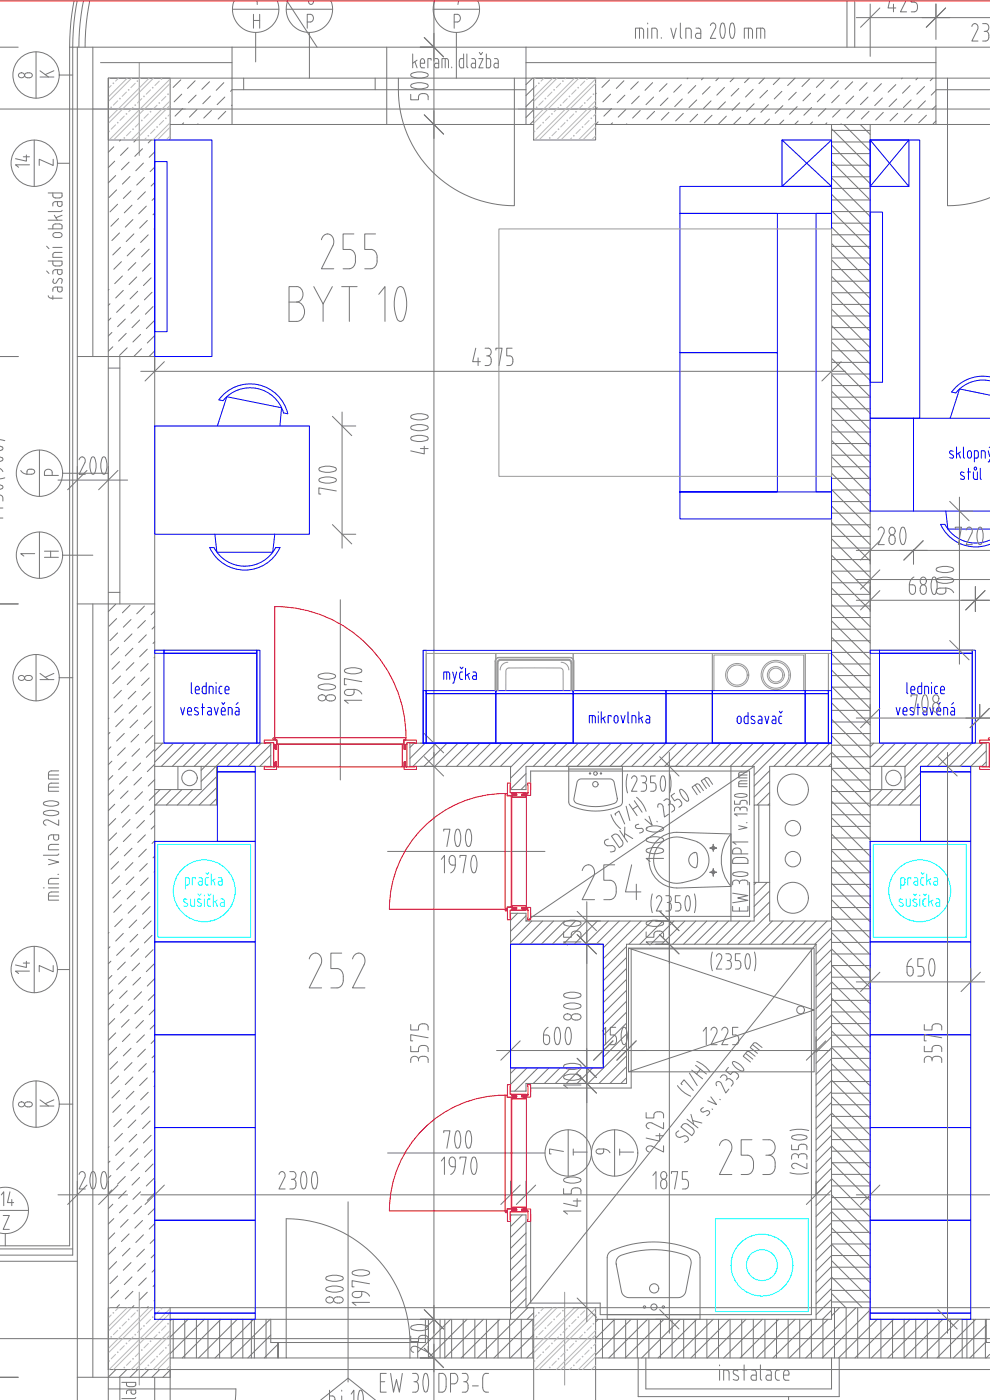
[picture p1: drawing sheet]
<svg xmlns="http://www.w3.org/2000/svg" width="297mm" height="420mm" viewBox="0 0 297 420" stroke-linecap="round" stroke-linejoin="round" font-family="sans-serif">
<defs><g id="words">
<text font-size="22" fill="#767676" x="85" y="100.2">BYT 10</text>
<g font-size="15.9" fill="#767676">
<text x="172.9" y="271.3">254</text>
<text x="91" y="297.7">252</text>
<text x="214.1" y="353.8">253</text>
</g>
<text font-size="15.4" fill="#767676" x="94.5" y="81.8">255</text>
<text font-size="15" fill="#767676" x="106.2" y="395.1" transform="rotate(-90 106.2 395.1)">800</text>
<text font-size="14.6" fill="#767676" x="103.7" y="214.5" transform="rotate(-90 103.7 214.5)">800</text>
<g font-size="12.3" fill="#767676">
<text x="128.1" y="256.5">700</text>
<text x="130.5" y="264.6">1970</text>
<text x="128.1" y="347.1">700</text>
<text x="130.5" y="354.9">1970</text>
</g>
<g font-size="7.5" fill="#767676">
<text x="3.5" y="51.5">14</text>
<text x="3.5" y="293.5">14</text>
</g>
<g font-size="7.1" fill="#767676">
<text x="4.9" y="143.6">6</text>
<text x="4.9" y="363" transform="rotate(-90 4.9 363)">14</text>
</g>
<g font-size="6.6" fill="#767676">
<text x="177.4" y="349.2">9</text>
<text x="97.7" y="421.6">bj 10</text>
</g>
<g font-size="5.3" fill="#767676">
<text x="12" y="168.6">H</text>
<text x="10.9" y="205.3">K</text>
</g>
<g font-size="4.9" fill="#767676">
<text x="4.2" y="24.7">8</text>
<text x="10.9" y="24.3">K</text>
<text x="10.6" y="50.8">Z</text>
<text x="12" y="143.9">P</text>
<text x="2.5" y="156.6" transform="rotate(-90 2.5 156.6)">1450(900)</text>
<text x="10.6" y="292.8">Z</text>
<text x="10.9" y="333">K</text>
<text x="170.7" y="347.8">T</text>
<text x="184.9" y="347.8">T</text>
</g>
<g font-size="4.4" fill="#767676">
<text x="91" y="2.5">8</text>
<text x="4.2" y="205.3">8</text>
<text x="4.2" y="333.4">8</text>
<text x="163.7" y="347.5">7</text>
</g>
<text font-size="4" fill="#767676" x="4.9" y="168.3">1</text>
</g></defs>
<g fill="none" stroke="#767676" stroke-width=".3">
<path d="M0 14.2h5.5M10.8 15.6v13.9M20.9 14.2h276.1M20.9 14.2v359.7h-20.9M22.2 .3l-.9 6.4-.4 7.5M23.2 .3l-1 6.4-.4 7.5v362.5h-21.8M23.2 14.2v406M25 .3l-1 6.6-.3 7.3M26.9 .3l-1 6.6-.4 7.3M27.9 14.2v92.8M30.2 18.8h39.4M69.6 14.2v23.2"/>
<path d="M69.7 2.8h14M70.2 .3a7 7 0 0 0 6.5 9.4 7 7 0 0 0 6.5-9.4M76.1 4.3v4.2M76.1 6.1h1.8M76.7 9.7v8.9M77.2 .3v1.1M77.9 4.3v4.2M85.9 2.8h13.9M86.1 .3l9 13.9M86.3 .3a6.9 6.9 0 0 0 6.5 9.4 6.9 6.9 0 0 0 6.5-9.4M92.2 6.6h.9a1.18 1.18 0 0 0 .9-1.2 1.18 1.18 0 0 0-.9-1.1h-.9v4.2M92.8 9.7v13.8"/>
<path d="M116 14.2v23.2M123.8 16.2v4.2M124.5 18.5l.6 1.9M125.1 18.1l-1.3 .9M126.1 19h1.3v-.5a.69 .69 0 0 0-.7-.9 .69 .69 0 0 0-.6 .9l.2 1.6 1.1 .3M129.3 18.1v-.5h-.9v2.8M130 2.8h13.9M130.2 .3v419.9M130.4 .3a7 7 0 0 0 6.5 9.4 7 7 0 0 0 6.5-9.4M130.5 17.6h.8l.3 .8v2h-.8a.74 .74 0 0 1-.5-.7 .74 .74 0 0 1 .5-.7h.8M133.6 17.6v2.8M136.3 6.6h.9a1.18 1.18 0 0 0 .9-1.2 1.18 1.18 0 0 0-.9-1.1h-.9v4.2"/>
<path d="M136.9 9.7v13.8M137.6 .3l-.2 1.1M139.1 16.2v4.2h-.7l-.5-.5v-1.8l.3-.5h.9M140.1 16.2v3.7l.3 .4M141.5 17.6h.8l.4 .8v2h-.8a.74 .74 0 0 1-.5-.7 .74 .74 0 0 1 .5-.7h.8M143.7 17.6h1.2l-1.2 2.8h1.2M143.8 15.7l.5 .7 .5-.7M145.9 16.2v4.2l1-.1 .3-.8v-1.4l-.3-.5h-1M148.4 17.6h.5M148.9 17.6l.6 .5v2.3h-.8a.74 .74 0 0 1-.5-.7 .74 .74 0 0 1 .5-.7h.8M157.8 14.2v23.2M157.8 18.8h123"/>
<path d="M191.9 8.4v3.1M192.4 8.4h-1.7v3.1M192.4 8.4a.82 .82 0 0 1 .7 .9M193.1 9.3v2.2M194.3 6.9v.3M194.3 8.4v3.1M196.5 8.4h-.9v3.1M196.5 8.4a.82 .82 0 0 1 .7 .9v2.2M198.4 11.3v.2M201.3 8.4l.8 3.1 .8-3.1M204.1 6.9v4.1M204.2 11l.4 .5"/>
<path d="M206.7 8.4h-.9v3.1M206.7 8.4a.82 .82 0 0 1 .7 .9v2.2M208.8 8.4h.7M209.6 8.4a.82 .82 0 0 1 .7 .9v2.2h-1a.8 .8 0 0 1-.6-.8 .8 .8 0 0 1 .6-.7h1M213.1 7.7a.9 .9 0 0 1 1.3-.7 .9 .9 0 0 1 .3 1.5M214.6 8.5l-1.5 3h1.7M216.5 7l.3-.1a3.3 3.3 0 0 1 .6 3.8l-.2 .6-.4 .2a3.3 3.3 0 0 1-.6-3.8zM219.4 7l.3-.1a3.2 3.2 0 0 1 .6 3.8l-.2 .6-.4 .2a3.3 3.3 0 0 1-.6-3.8zM224.6 8.4v3.1M225.1 8.4h-1.8v3.1M225.1 8.4a.82 .82 0 0 1 .7 .9v2.2M228.2 8.4v3.1"/>
<path d="M228.7 8.4h-1.7v3.1M228.8 8.4a.82 .82 0 0 1 .7 .9v2.2M254.1 .3v13.9M256.5 .3v13.9M256.9 5.3h40.1M261.1 1.2v15.7M266.9 .3l-.5 2.1h2.4M268.1 1.2v2.4M271.8 .3l-1.6 3.3h1.8M273.4 .3v.4h.9M273.4 3.6h.9M274.4 .7a1.57 1.57 0 0 1 .9 1.4 1.57 1.57 0 0 1-.9 1.4"/>
<path d="M280.8 1.2v10.6M280.8 14.2v23.2M292.5 7.1a1.02 1.02 0 0 0-.9 .8M292.5 7.1a1.18 1.18 0 0 1 .8 1.8l-1.7 3.4h1.8M294.8 7.1h1a1.18 1.18 0 0 1 .9 1.1 1.18 1.18 0 0 1-.9 1.2 1.58 1.58 0 0 1 .9 1.4 1.58 1.58 0 0 1-.9 1.5h-1M295.3 9.4h.5M0 32.7h297M17.8 22.5h4M51.1 37.4h18.5M54.3 24l-2.4 2.2M54.5 28.3l-2.3 2.3M54.8 32.6l-2.3 2.3"/>
<path d="M55.1 36.9l-.5 .5M58.5 24.2l-2.2 2.3M58.8 28.6l-2.3 2.2M59.1 32.9l-2.3 2.3M59.4 37.2l-.2 .2M62.9 24.5l-2.3 2.3M63.1 28.8l-2.2 2.3M63.4 33.1l-2.3 2.3M67.2 24.8l-2.3 2.3M67.5 29.1l-2.3 2.3M67.7 33.4l-2.3 2.3M69.6 37.4h88.2"/>
<path d="M69.6 31.5l-.1 .2M73.1 23.5v3.4M112.6 23.5v3.4M119.5 23.5a35.1 35.1 0 0 0 34.8 38.2v-38.2M123.4 25.4a5 5 0 0 1 5 .2v.3a4.8 4.8 0 0 1-5.1 0zM123.4 22.2a5 5 0 0 1 5 .1v.4a4.8 4.8 0 0 1-5.1 0zM126.1 37.4h4.1M126.7 28.1h1l.5 .4 .3 1.5M126.7 28.1l-.6 .2-.5 .4v1.3h-2.4v-1.7M132.6 20.4v-2.8h1.4l.4 .2 .2 2.6M135.5 20.1v.3M157.8 37.4h2.3"/>
<path d="M157.8 26.9h-88.2l-.4 .5M159.8 23.5l-2 1.9M160.1 26.4l-2.3 2.3M160.1 29.7l-2.3 2.3M160.1 32.9l-2.3 2.4M160.1 36.2l-1.1 1.2M178.9 28l-.2 .2M179.2 32.3l-.5 .4M179.5 36.6l-.8 .8h118.3M182.9 24l-2.3 2.2M183.2 28.3l-2.3 2.3M183.5 32.6l-2.3 2.3"/>
<path d="M183.8 36.9l-.5 .5M187.2 24.2l-2.3 2.3M187.5 28.6l-2.3 2.2M187.8 32.9l-2.3 2.3M188.1 37.2l-.2 .2M191.5 24.5l-2.3 2.3M191.8 28.8l-2.3 2.3M192.1 33.1l-2.3 2.3M195.8 24.8l-2.3 2.3M196.1 29.1l-2.3 2.3M196.4 33.4l-2.3 2.3M200.1 25.1l-2.3 2.3"/>
<path d="M200.4 29.4l-2.3 2.3M200.7 33.7l-2.3 2.3M204.4 25.4l-2.3 2.3M204.7 29.7l-2.3 2.3M205 34l-2.3 2.3M206.4 23.5l-.2 .2M208.7 25.7l-2.2 2.3M209 30l-2.3 2.3M209.3 34.3l-2.3 2.3M211 23.5l-.5 .5M213.1 26l-2.3 2.3M213.3 30.3l-2.2 2.3"/>
<path d="M213.6 34.6l-2.3 2.3M215.6 23.5l-.8 .7M217.4 26.2l-2.3 2.4M217.7 30.6l-2.4 2.3M217.9 34.9l-2.3 2.3M220.2 23.5l-1.1 1M221.7 26.5l-2.3 2.3M222 30.8l-2.3 2.3M222.2 35.2l-2.2 2.2M224.8 23.5l-1.4 1.3M226 26.8l-2.3 2.3M226.3 31.1l-2.3 2.3"/>
<path d="M226.5 35.4l-1.9 2M229.4 23.5l-1.7 1.6M230.3 27.1l-2.3 2.3M230.6 31.4l-2.3 2.3M230.9 35.7l-1.7 1.7M234 23.5l-2 1.9M234.6 27.4l-2.3 2.3M234.9 31.7l-2.3 2.3M235.2 36l-1.4 1.4M238.5 23.5l-2.2 2.2M238.9 27.7l-2.3 2.3M239.2 32l-2.3 2.3"/>
<path d="M239.5 36.3l-1.1 1.1M242.9 23.7l-2.3 2.3M243.2 28l-2.3 2.3M243.5 32.3l-2.3 2.3M243.8 36.6l-.8 .8M247.2 24l-2.3 2.2M247.5 28.3l-2.3 2.3M247.8 32.6l-2.3 2.3M248.1 36.9l-.5 .5M249.5 38.6l11.6 11.6M249.5 37.4v192.6M249.5 39.1h11.6"/>
<path d="M251.5 24.2l-2.3 2.3M251.8 28.6l-2.3 2.2M252.1 32.9l-2.3 2.3M252.4 37.2l-.2 .2M253.2 37.4l7.9 7.9M255.8 24.5l-2.2 2.3M256.1 28.8l-2.3 2.3M256.4 33.1l-2.3 2.3M258.1 37.4l3 3M260.2 24.8l-2.3 2.3M260.4 29.1l-2.3 2.3M260.7 33.4l-2.3 2.3"/>
<path d="M261.1 37.4v358.5h34.8M264.5 25.1l-2.3 2.3M264.8 29.4l-2.4 2.3M265 33.7l-2.3 2.3M268.8 25.4l-2.3 2.3M269 29.7l-2.2 2.3M269.3 34l-2.3 2.3M270.7 23.5l-.2 .2M273.1 25.7l-2.3 2.3M273.4 30l-2.3 2.3M273.6 34.3l-2.2 2.3M275.3 23.5l-.5 .5"/>
<path d="M277.4 26l-2.3 2.3M277.7 30.3l-2.3 2.3M278 34.6l-2.3 2.3M279.9 23.5l-.8 .7M280.8 31.7l-1.1 1.2M280.8 26.9h16.2M280.8 27.1l-1.4 1.5M280.8 36.3l-.8 .9M284.3 23.5v38.2a34.6 34.6 0 0 0 12.7-2.4M297 23.5h-264.5v396.7M10.3 42v14M14.5 57.9h4.1v.9"/>
<path d="M15.9 57.9v1.1l.5 .3h1.8l.4-.6M17.2 49h3.7M34.1 44l-1.6 1.7M34.4 48.4l-1.9 1.9M34.7 52.7l-2.2 2.2M35 57l-2.3 2.3M36.2 42l-.3 .3M38.4 44.3l-2.2 2.4M38.7 48.7l-2.3 2.2M39 53l-2.3 2.3M39.3 57.3l-2.3 2.3M40.8 42l-.6 .6"/>
<path d="M42.8 44.6l-2.4 2.3M43 48.9l-2.3 2.3M43.3 53.3l-2.3 2.2M43.6 57.6l-2.3 2.3M45.4 42l-.9 .9M46.4 42v350.5M46.4 45.6l-1.6 1.6M46.4 50.2l-1.4 1.3M46.4 54.8l-1.1 1M46.4 59.4l-.8 .7M249.5 58.3l11.6 11.6M249.5 53.4l11.6 11.6"/>
<path d="M249.5 48.5l11.6 11.5M249.5 43.5l11.6 11.6M249.5 56.5h11.6M249.5 53.1h11.6M249.5 49.6h11.6M249.5 46.1h11.6M249.5 42.6h11.6M14 73.9l.7 .7M14.5 78.3h4.1v.9M14.5 63.5h3.7M14.5 66.1h4.1M15.9 78.3v1.1l.5 .4h1.8l.4-.6"/>
<path d="M15.9 61.2v.6M15.9 74.3h2.7M16.3 64.6l.9 1.5M16.8 69.8h.9M16.8 69.8a.77 .77 0 0 0-.9 .7 .77 .77 0 0 0 .9 .8M17.2 60.5l.1 .9a.7 .7 0 0 0 .6 .6 .7 .7 0 0 0 .7-.6v-.9l-2.2 .1-.5 .6M17.7 69.8a.77 .77 0 0 1 .9 .7 .77 .77 0 0 1-.9 .8h-.9M18.6 63.1l-.4 .4M18.6 75.8h-2.2l-.5 .6v.8h2.7M18.6 67.9v.8h-4.1M18.6 64.6l-1.8 .7M18.6 67.8l-.4-.5h-1.8l-.5 .3v1.1"/>
<path d="M35.3 61.3l-2.3 2.3M35.6 65.6l-2.3 2.3M35.9 69.9l-2.3 2.3M36.2 74.2l-2.4 2.3M36.4 78.5l-2.3 2.3M39.6 61.6l-2.3 2.3M39.9 65.9l-2.3 2.3M40.2 70.2l-2.3 2.3M40.4 74.5l-2.2 2.3M40.7 78.8l-2.3 2.3M43.9 61.9l-2.3 2.3M44.2 66.2l-2.3 2.3"/>
<path d="M44.5 70.5l-2.3 2.3M44.8 74.8l-2.3 2.3M45 79.1l-2.2 2.3M46.4 63.9l-.5 .6M46.4 68.5l-.2 .2M249.5 78l11.6 11.6M249.5 73.1l11.6 11.6M249.5 68.1l11.6 11.7M249.5 63.2l11.6 11.6M249.5 77.4h11.6M249.5 73.9h11.6M249.5 70.5h11.6"/>
<path d="M249.5 67h11.6M249.5 63.5h11.6M249.5 60h11.6M14 81.3l.7 .8M14.5 88.7a.85 .85 0 0 0 .9 .8h3.2M15.9 88.8v1.1M16.1 83.7a.68 .68 0 0 0-.2 1 .68 .68 0 0 0 1 .1M17.2 80.9l.1 1a.7 .7 0 0 0 .6 .5 .7 .7 0 0 0 .7-.5v-1h-1.9l-.8 .4v1M17.3 86.1v1a.7 .7 0 0 0 .7 .5 .7 .7 0 0 0 .6-.5v-1h-1.9l-.8 .4v1M18.6 84l-.2 1M18.6 84l-.2-.4h-.7l-.8 1.2M32.7 86.8l-.2 .3"/>
<path d="M33 91.2l-.5 .5M33.3 95.5l-.8 .7M33.6 99.8l-1.1 1M36.7 82.8l-2.3 2.3M37 87.1l-2.3 2.3M37.3 91.4l-2.3 2.3M37.6 95.8l-2.3 2.2M41 83.1l-2.3 2.3M41.3 87.4l-2.3 2.3M41.6 91.7l-2.3 2.3M41.9 96l-2.3 2.3M45.3 83.4l-2.3 2.3"/>
<path d="M45.6 87.7l-2.3 2.3M45.9 92l-2.3 2.3M46.2 96.3l-2.3 2.3M249.5 97.7l11.6 11.6M249.5 92.8l11.6 11.6M249.5 82.9l11.6 11.6M249.5 98.3h11.6M249.5 94.8h11.6M249.5 91.4h11.6M249.5 84.4h11.6M249.5 80.9h11.6M261.1 87.9l-11.6-.1 11.6 11.6"/>
<path d="M0 107h5.5M23.2 107h23.2M32.5 110.5h3.5M33.8 104.1l-1.3 1.3M36 107v74.3M37.9 100.1l-2.3 2.3M38.2 104.4l-2.3 2.3M42.2 100.4l-2.3 2.2M42.2 111.4h211.5M42.5 104.6l-2.3 2.4M46.4 100.7l-2.2 2.2M46.4 105.3l-1.7 1.7"/>
<path d="M142.7 104.5l-.9 4h2.3M143.4 107.4v2.3M145.5 104.5h1M145.5 109.7h1M146 106.8h.5M146.5 104.5a1.18 1.18 0 0 1 .9 1.1 1.18 1.18 0 0 1-.9 1.2 1.58 1.58 0 0 1 .9 1.4 1.58 1.58 0 0 1-.9 1.5M148.8 105.1v-.6h1.8l-.9 5.2M152 109.7h1M153.6 104.5h-1.6v2.3h1a1.57 1.57 0 0 1 .9 1.4 1.57 1.57 0 0 1-.9 1.5M249.5 117.4l11.6 11.6M249.5 112.5l11.6 11.6M249.5 107.5l11.6 11.6"/>
<path d="M249.5 102.6l11.6 11.6M249.5 119.2h11.6M249.5 115.7h11.6M249.5 112.2h11.6M249.5 108.8h11.6M249.5 105.3h11.6M249.5 101.8h11.6M11.8 135.1v13.9M23.7 138a1.01 1.01 0 0 1 1.5-.7 1.01 1.01 0 0 1 .3 1.6l-1.8 3.4h1.9M27.6 137.2l.5-.1a4.8 4.8 0 0 1 0 5.2h-.4a5 5 0 0 1-.1-5.1zM30.8 137.2l.5-.1a4.8 4.8 0 0 1 0 5.2h-.3a5 5 0 0 1-.2-5.1zM102.6 127.8h4.1"/>
<path d="M102.6 123.7v40.8M123.4 128a5 5 0 0 1 5 .2v.3a4.8 4.8 0 0 1-5.1 0zM123.4 124.7a5 5 0 0 1 5 .2v.4a4.8 4.8 0 0 1-5.1 0zM123.5 132.1l-.2-.7a4.8 4.8 0 0 1 5.1 0l-.2 .7M123.5 132.1l1.3 .3 1.4 .1 2-.4M126.1 134.6h2.4M127.3 133.9v2.3l-4.1-.9M249.5 137.1l11.6 11.6M249.5 132.1l11.6 11.6M249.5 127.2l11.6 11.6M249.5 122.3l11.6 11.6M249.5 136.6h11.6"/>
<path d="M249.5 133.1h11.6M249.5 129.6h11.6M249.5 126.2h11.6M249.5 122.7h11.6M11.8 159.7v13.9M17.4 144.1h20.9M18.8 142h13.7M100.6 143.6a5.2 5.2 0 0 0-4.9 .3v.3a4.9 4.9 0 0 0 4.9 .3M100.6 140.4a5.2 5.2 0 0 0-4.9 .3v.3a4.9 4.9 0 0 0 4.9 .3M100.6 143.6l.3 .5-.3 .4M100.6 140.4l.3 .4-.3 .5M100.9 147.3l-5.2-.9v1.9h.5"/>
<path d="M249.5 156.8l11.6 11.6M249.5 151.8l11.6 11.6M249.5 146.9l11.6 11.6M249.5 142l11.6 11.6M249.5 157.5h11.6M249.5 154h11.6M249.5 150.5h11.6M249.5 147h11.6M249.5 143.6h11.6M249.5 140.1h11.6M263.5 159.1a1 1 0 0 1 1.4-.7 1 1 0 0 1 .3 1.6l-1.7 3.4h1.8M267.1 158.4a1.1 1.1 0 0 1 1.5 .6 1.1 1.1 0 0 1-.6 1.5 1.13 1.13 0 0 1-1.2-.7 1.13 1.13 0 0 1 .3-1.4z"/>
<path d="M270.6 158.3l.5-.1a4.8 4.8 0 0 1 0 5.2h-.4a5 5 0 0 1-.1-5.1zM286.6 158.8v-.6h1.9l-1 5.2M287.9 153.4h4.1M287.9 149.2v50.1M289.9 159.1a1.01 1.01 0 0 1 1.4-.7 1.01 1.01 0 0 1 .3 1.6l-1.7 3.4h1.8M294.5 158.5l-.4-.3a3 3 0 0 0-1 3.2l.5 1.8 .5 .2 .4-.2M294.5 158.5l.5 2-.1 1.3-.4 1.3M18.8 166.6h9.1M32.5 177.8h3.5M102.6 160.3h4.1M249.5 176.4l11.6 11.7M249.5 171.5l11.6 11.6"/>
<path d="M249.5 166.6l11.6 11.6M249.5 161.7l11.6 11.6M249.5 178.4h11.6M249.5 174.9h11.6M249.5 171.4h11.6M249.5 167.9h11.6M249.5 164.5h11.6M249.5 161h11.6M256.9 173.9h40.1M256.9 165.2h40.1M266.7 161.7v.6M266.7 161.7a.94 .94 0 0 1 1-1.2 .94 .94 0 0 1 .9 1.2"/>
<path d="M266.7 162.3a.94 .94 0 0 0 1 1.1 .94 .94 0 0 0 .9-1.1M268.6 161.7v.6M272.8 175.5h1.2a1.86 1.86 0 0 1 .1 2.8l-.9-.1-.3-1M272.8 175.5v1.7M274.1 165v4.3M274.2 173.2l-.9 .9-.5 1.4M276.5 173.4a1.1 1.1 0 0 1 1.5 .6 1.1 1.1 0 0 1-.7 1.4 1.13 1.13 0 0 1-1.2-.7 1.13 1.13 0 0 1 .4-1.3zM276.5 175.7l.5-.2a1.58 1.58 0 0 1 1 1.4 1.58 1.58 0 0 1-1 1.5 1.61 1.61 0 0 1-.5-2.7zM279.8 173.5l-.5 1.9 .1 1.4 .4 1.3M279.8 173.5l.5-.3 .4 .3M279.8 178.1l.5 .3 .4-.3M280.7 173.5l.5 1.9-.1 1.4-.4 1.3"/>
<path d="M281 173.8a5 5 0 0 1 5.1 .2v.3a4.8 4.8 0 0 1-5.2 0zM281 170.6a5 5 0 0 1 5.1 .1v.4a4.8 4.8 0 0 1-5.2 0zM283.8 176.5v.9a1.58 1.58 0 0 1-1.4 1 1.58 1.58 0 0 1-1.5-1l.2-.5 .9-.4a3.8 3.8 0 0 1 3.9 1l.2 .4M292.7 176v7.5M0 181.3h5.5M10.8 196.4v14M23.2 181.3h23.2M27.9 181.3v232M34.7 181.3l-2.2 2.3M35 185.7l-2.3 2.2M35.3 189.9l-2.3 2.4M35.6 194.3l-2.3 2.3"/>
<path d="M35.9 198.6l-2.3 2.3M39 181.6l-2.3 2.3M39.3 185.9l-2.3 2.3M39.6 190.2l-2.3 2.3M39.9 194.5l-2.3 2.4M40.2 198.9l-2.3 2.2M43.3 181.9l-2.3 2.3M43.6 186.2l-2.3 2.3M43.9 190.5l-2.3 2.3M44.2 194.8l-2.3 2.3M44.5 199.1l-2.3 2.3M46.4 183.4l-1.1 1.1"/>
<path d="M46.4 188l-.8 .8M46.4 192.6l-.5 .5M46.4 197.2l-.2 .2M102.1 180v54.1M249.5 196.2l11.6 11.6M249.5 191.2l11.6 11.6M249.5 186.3l11.6 11.6M249.5 181.4l11.6 11.6M249.5 199.3h11.6M249.5 195.8h11.6M249.5 192.3h11.6M249.5 188.8h11.6"/>
<path d="M249.5 185.3h11.6M249.5 181.9h11.6M256.9 180.1h40.1M287.9 195.1h4.1M17.8 203.4h4M32.7 215.5l-.2 .2M33 219.8l-.5 .5M36.2 202.9l-2.4 2.3M36.4 207.2l-2.3 2.3M36.7 211.5l-2.3 2.3M37 215.8l-2.3 2.3M40.4 203.2l-2.2 2.3"/>
<path d="M40.7 207.5l-2.3 2.3M41 211.8l-2.3 2.3M41.3 216.1l-2.3 2.3M44.8 203.5l-2.3 2.2M45 207.8l-2.2 2.3M45.3 212.1l-2.3 2.3M45.6 216.4l-2.3 2.3M249.5 215.8l11.6 11.6M249.5 210.9l11.6 11.6M249.5 206l11.6 11.6M249.5 201.1l11.6 11.6M249.5 216.7h11.6"/>
<path d="M249.5 213.2h11.6M249.5 209.7h11.6M249.5 206.2h11.6M249.5 202.8h11.6M256.9 215.5h40.1M273.3 209.1v-.6h1.9l-.9 5.2M277.2 208.6l.5-.1a4.7 4.7 0 0 1 0 5.2h-.4a5 5 0 0 1-.1-5.1zM280.2 208.8a1.1 1.1 0 0 1 1.5 .5 1.1 1.1 0 0 1-.6 1.5 1.13 1.13 0 0 1-1.2-.7 1.13 1.13 0 0 1 .3-1.3zM280.2 211.1l.6-.3a1.58 1.58 0 0 1 .9 1.5 1.58 1.58 0 0 1-.9 1.4 1.61 1.61 0 0 1-.6-2.6zM294 211.4v4.1M14.5 236.2h3.1M14.5 232.6h3.1"/>
<path d="M17.6 235h-2.1a.86 .86 0 0 0-1 .7v1.8h3.1M17.6 231.4h-2.1a.86 .86 0 0 0-1 .7v1.7h3.1M33.3 224.1l-.8 .8M33.6 228.4l-1.1 1.1M33.8 232.7l-1.3 1.4M34.1 237l-1.6 1.7M37.3 220.1l-2.3 2.3M37.6 224.4l-2.3 2.3M37.9 228.7l-2.3 2.3M38.2 233l-2.3 2.3M38.4 237.3l-2.2 2.3M41.6 220.4l-2.3 2.3"/>
<path d="M41.9 224.7l-2.3 2.3M42.2 229l-2.3 2.3M42.5 233.3l-2.3 2.3M42.8 237.6l-2.4 2.3M45.9 220.7l-2.3 2.3M46.2 225l-2.3 2.3M46.4 223h34.8v7h-34.8M46.4 234l-1.9 1.9M46.4 229.4l-2.2 2.2M48 237l-3.2 3.2M48.8 223l-2.4 2.4M51.3 237l-4.6 4.6"/>
<path d="M52.1 223l-5.7 5.7M53.4 230v7M54.6 237l-4.7 4.6M55.4 223l-7 7M57.8 237l-4.6 4.6M58.7 223l-7 7M60.3 230v7h-13.9M61.9 223l-6.9 7M65 230v11.6h-18.6M65 233.1l-8.5 8.5M65 236.4l-5.2 5.2M65 239.7l-1.9 1.9"/>
<path d="M65.2 223l-6.9 7M68.5 223l-8.2 8.2M71.8 223l-11.5 11.5M75.1 223l-7 7M78.3 223l-6.9 7M81.2 226.7l-3.2 3.3M81.2 223.4l-6.5 6.6M124.3 223l-1.3 1.3M127.6 223l-4.6 4.6M130.9 223l-7 7M134.1 223l-6.9 7M137.4 223l-6.9 7"/>
<path d="M140.7 223l-6.9 7M144 223l-7 7M147.3 223l-7 7M150.6 223l-7 7M153.8 223l-6.9 7M157.1 223l-6.9 7M157.8 232.2l-4.6 4.6M157.8 235.5l-1.5 1.5M159.2 237v-5.6h65.7v10.2M160.4 223l-7.2 7.3M163.7 223l-10.5 10.6M167 223l-7 7"/>
<path d="M170.2 223l-6.9 7M170.6 230l.2 11.3a2.34 2.34 0 0 0 1.8 1.1 17.4 17.4 0 0 0 13.8-.8l.4-.9v-10.7M170.6 230.8h16.2M173.5 223l-6.9 7M173.6 234.1l.8-.3 9.2 .1 .7 .9 .9 4.8-.2 .9a2.24 2.24 0 0 1-1.8 .9 15.5 15.5 0 0 1-10.6-.6l-.4-.6v-.6l.9-4.8zM176.8 223l-7 7M180.1 223l-7 7M183.4 223l-7 7M186.6 223l-6.9 7M188.3 232.3a9.9 9.9 0 0 0 0 5.7M189.5 233.6a.9 .9 0 0 1 1.3-.6 .9 .9 0 0 1 .2 1.4l-1.5 3.1h1.6M189.9 223l-6.9 7"/>
<path d="M191 239.3l1.9 2.2 1 2M192.3 232.9h.9M193.2 232.9a1.05 1.05 0 0 1 .8 1.2 1.05 1.05 0 0 1-1.2 .8M193.2 234.9a1.4 1.4 0 0 1 .8 1.3 1.4 1.4 0 0 1-.8 1.2l-.9 .1M193.2 223l-6.9 7M196 234.9a1.4 1.4 0 0 1 .9 1.3 1.4 1.4 0 0 1-.9 1.2l-.8 .1M196.5 223l-7 7M196.6 232.9h-1.4v2h.8M198.6 233l.3-.2a3.3 3.3 0 0 1 .6 3.8l-.2 .6-.4 .3a3.3 3.3 0 0 1-.6-3.8zM199.8 223l-7 7M200.8 225.8v174.3M200.9 232.3a9.9 9.9 0 0 1 0 5.7"/>
<path d="M202.4 238.1l-1.1 .7 1.1 1.5a1.25 1.25 0 0 1 1.6-.2 1.25 1.25 0 0 1 .5 1.5l-.2 .2M203.1 223l-7 7M204.5 236.9h-.4a3.2 3.2 0 0 0 1.9 3.5M204.5 236.9l1.4 1.3 .7 1.8M206.4 223l-7 7M206.6 240l-.1 .4h-.5M208.6 235.6l1.5 2.3M208.9 235.3l-1.3 .9 1.6 2.3M209 235.3h.5l.4 .3M209.6 223l-6.9 7M209.9 235.6l1.2 1.7M211.3 233.7l1.6 2.3"/>
<path d="M211.7 233.4l-1.3 .9 1.6 2.3M211.7 233.4l.8 .1 1.3 1.9M212.9 223l-6.9 7M216.2 223l-7 7M219.3 230v46.4M219.5 223l-7 7M220.6 239l-.2-.3a3.3 3.3 0 0 1 3.8 0l-.3 .3M220.6 239l1.7 .3 1.7-.3M221.6 232.6h2.6M221.6 235.2h2.6M222.8 223l-7 7M224.2 234.3l-2.1 .1-.5 .5v1.2h2.6"/>
<path d="M224.2 231.7h-2.1l-.5 .5v1.3h2.6M226 223l-6.9 7M226.3 230v11.6M226.3 230l-68.5 46.4M229.3 223l-6.9 7M230.9 231.3l-4.6 4.6M230.9 234.6l-4.6 4.6M230.9 237.8l-3.7 3.8M232.6 223l-7 7M235.9 223l-9.6 9.6M239.2 223l-7 7M242.4 223l-6.9 7"/>
<path d="M245.7 223l-6.9 7M249 223l-6.9 7M249.5 230v165.9h-70.8M249.5 223h-126.5v7h30.2v7h4.6v-7h68.5M249.5 230h-18.6v46.4h18.6M249.5 235.5l11.6 11.6M249.5 225.7l11.6 11.6M249.5 220.8l11.6 11.6M249.5 237.6h11.6M249.5 234.1h11.6M249.5 227.1h11.6M249.5 223.6h11.6"/>
<path d="M249.5 220.2h11.6M249.5 225.8l-4.2 4.2M249.5 229.1l-.9 .9M261.1 223h34.8v7h-19.7v11.6h-15.1M261.1 230h10.4v7h-10.4M261.1 230.6h-11.6l11.6 11.6M261.3 237l-.2 .2M262.1 223l-1 1.1M264.6 230v7M264.6 237l-3.5 3.5M265.4 223l-4.3 4.4M267.9 237l-4.6 4.6"/>
<path d="M268.7 223l-7 7M271.2 237l-4.6 4.6M272 223l-7 7M275.3 223l-7 7M276.2 235.3l-6.4 6.3M276.2 232l-4.7 4.6M276.2 238.5l-3.1 3.1M278.6 223l-7.1 7.1M281.8 223l-10.3 10.3M284.3 225.8v174.3M285.1 223l-6.9 7M288.4 223l-7 7"/>
<path d="M291.7 223l-7 7M295 223l-7 7M295.9 225.4l-4.6 4.6M295.9 228.7l-1.3 1.3M13.1 240.8a4.5 4.5 0 0 1 4.5 .2v.1a3.2 3.2 0 0 1-3.7 .6l-.8-.3zM13.3 243.6l-.3 .4a3.3 3.3 0 0 0 3.8 .6l.8-.4-.2-.6M13.3 243.6l2.3-.4 1.8 .4M14.5 257.9l3.1 .8-3.1 .8M16.1 250.5v1.1a.78 .78 0 0 0 .7 .6 .78 .78 0 0 0 .8-.6v-1.1h-2.1a.82 .82 0 0 0-.9 .8l-.1 .7M17.6 253.4h-2.1a.86 .86 0 0 0-1 .7v.9h3.1M17.6 246.1v1.6l-3-1.5a.88 .88 0 0 0-1.4 .2 .88 .88 0 0 0 .6 1.3M17.6 256.3l-.5 .4h-4.1"/>
<path d="M34.4 241.4l-1.9 1.9M34.7 245.7l-2.2 2.2M35 250l-2.3 2.3M35.3 254.3l-2.3 2.3M35.6 258.6l-2.3 2.3M38.7 241.6l-2.3 2.3M39 246l-2.3 2.2M39.3 250.3l-2.3 2.3M39.6 254.6l-2.3 2.3M39.9 258.9l-2.3 2.3M43 241.9l-2.3 2.3M43.3 246.2l-2.3 2.3"/>
<path d="M43.6 250.5l-2.3 2.3M43.9 254.8l-2.3 2.4M44.2 259.2l-2.3 2.3M46.4 243.1l-1.4 1.4M46.4 247.8l-1.1 1M46.4 252.3l-.8 .8M46.4 256.9l-.5 .6M116.3 255.5h47.2M182.5 251.8a1 1 0 0 0-1.2 .9 1 1 0 0 0 1.1 1.1M183.3 244.5l.9 2 2 2.2M184.7 244.6l-.2-.3 1.2-.9 1.7 3.9M185.7 251l1.1 1.6 .1 .8-.4 .5"/>
<path d="M185.8 250.9l-1-.6-1.3 .6 2.3 3.5M185.9 249.3l2.4 3.4M187.4 250.1l2.4 1.6M187.5 248.2l-.1 3.2M187.9 242l1.1 4.3M188.8 241.3l2.3 3.5M190.3 240.3l2.4 3.5M191.4 241.8l-1.6 1.1M191.7 247.4a.69 .69 0 0 0-1 .3 .69 .69 0 0 0 .3 .9h1.4a.69 .69 0 0 1 .6 .8 .69 .69 0 0 1-.9 .6h-.2M194 248.5l.1 .2M194.2 251.6l-.3 .4 .3 .5M194.2 248.3l-.3 .5 .3 .5"/>
<path d="M194.2 251.6a5.2 5.2 0 0 1 4.9 .3v.3a4.9 4.9 0 0 1-4.9 .3M194.2 248.3a5.2 5.2 0 0 1 4.9 .3v.4a4.9 4.9 0 0 1-4.9 .3M194.7 245l1 2.7-2.2-1.9M197.1 246.5l.1 .2M197.2 252.2a8.3 8.3 0 0 1 5.9-2.4l16.2 .5v15.7l-16.2 .5a8.3 8.3 0 0 1-7.7-5.2 8.3 8.3 0 0 1 1.8-9.1zM197.4 242.3a.81 .81 0 0 1 .7-1.1 .81 .81 0 0 1 .9 .9l.4 3.1 1.2-.9M198.8 254.8l.3 .5-.3 .4M199.1 257.6h-5.2l1.1 1M199.2 240.3l.6-.5a.94 .94 0 0 1 1.2 .6 .94 .94 0 0 1-.5 1.2M200.9 241.4a1.24 1.24 0 0 1 1.2 .5 1.24 1.24 0 0 1 0 1.4l-.6 .4M204.3 241.9l-.6 .4M208.3 255.9a2.36 2.36 0 0 0-1.6 2.2 2.36 2.36 0 0 0 1.6 2.3"/>
<path d="M208.3 255.9h.1M208.3 255.9h.5l.3 .4M209.1 256.3a5.4 5.4 0 0 1-.3 4.1l-.5-.1M209.3 252.7a6.2 6.2 0 0 1 3.3 6.7 6.2 6.2 0 0 1-5.6 5 8.4 8.4 0 0 1-7.7-.4 7 7 0 0 1-2.6-8.6 7 7 0 0 1 8-4l4.6 1.3M213 254.5h2h-2M214 253.4v2.1M219.3 250.3a12.1 12.1 0 0 0 0 15.7M219.8 255.4a1.36 1.36 0 0 1 1.3-.9 1.36 1.36 0 0 1 1.3 .9M219.8 255.4v.9h4.6M220.1 257.7a3.4 3.4 0 0 1 2.9-.4l.5 .1a1.09 1.09 0 0 1 .9 .9v.8h-4.6v-.8zM221.6 247.8l2.6 .6-2.6 .6M222.1 242.8a.89 .89 0 0 0-.9-.6 .89 .89 0 0 0-.8 .6v.6"/>
<path d="M222.1 242.8v.3M222.4 255.4v.9M222.9 242.2l1 .2 .3 1M222.9 240.2l1 .1 .3 1.1M222.9 242.2l-.6 .2-.2 .4M222.9 240.2l-.8 .3v.9h-1.7v-1.1M223.9 246.9h.3M224.2 244.3h-3.8l.8 .6M224.4 252.7h-4.6l1 .7M227.7 241.6v23.2M230.9 241.6h-4.6v23.2M230.9 241.1l-.5 .5"/>
<path d="M249.5 255.2l11.6 11.6M249.5 250.3l11.6 11.6h-11.6M249.5 245.4l11.6 11.6M249.5 240.5l11.6 11.6M249.5 258.4h11.6M249.5 255h11.6M249.5 251.5h11.6M249.5 248h11.6M249.5 244.5h11.6M249.5 241h11.6M13 266.5h.3M14.5 268.9h3.1"/>
<path d="M14.5 266.5h3.1M17.4 262.4h.2M17.6 267.7h-2.1a.86 .86 0 0 0-1 .7v1.8h3.1M17.6 263.6h-2.1a.86 .86 0 0 0-1 .7v1h3.1M32.7 279.8l-.2 .3M35.9 262.9l-2.3 2.3M36.2 267.2l-2.4 2.3M36.4 271.5l-2.3 2.3M36.7 275.8l-2.3 2.3M40.2 263.2l-2.3 2.3M40.4 267.5l-2.2 2.3M40.7 271.8l-2.3 2.3"/>
<path d="M41 276.1l-2.3 2.3M44.5 263.5l-2.3 2.3M44.8 267.8l-2.3 2.3M45 272.1l-2.2 2.3M45.3 276.4l-2.3 2.3M46.4 261.5l-.2 .2M155.3 274.1l-2.1 2.1M157.8 276.4v-2.3h-4.6v9.3h27.8v37.1h-27.8v7h4.6v-2.3h30.2v-41.8h56.9M157.8 274.8l-4.6 4.7M159.5 276.4l-6.3 6.4M162.8 276.4l-6.9 7M166.1 276.4l-7 7"/>
<path d="M169.1 279.7v1.6h2.3v-.9M169.4 276.4l-7 7M169.4 277.6l1.3 .4h1.4l1.9-.4M169.4 276.6l-.3 .5 .3 .5M172.7 276.4l-7 7M174 276.6l.3 .5-.3 .5M175.9 276.4l-6.9 7M176.1 270.6v18.6M176.1 279.2v117.4M179.2 276.4l-6.9 7M182.5 276.4l-6.9 7M185.8 276.4l-7 7"/>
<path d="M189.1 276.4l-8.1 8.1M192.4 276.4l-11.4 11.3M193.9 279.7v1.6h2.3v-.9M194.2 276.6l-.3 .5 .3 .5M194.2 277.6l1.3 .4h1.3l2-.4M195.6 276.4l-6.9 7M198.8 276.6l.3 .5-.3 .5M198.9 276.4l-6.9 7M199.8 268.8h.8M200.2 270.8h.4M200.6 268.8a1.05 1.05 0 0 1 .8 1 1.05 1.05 0 0 1-.8 1M200.6 270.8a1.41 1.41 0 0 1 .8 1.3 1.41 1.41 0 0 1-.8 1.3h-.8"/>
<path d="M200.8 270.6v18.6M202.2 276.4l-7 7M202.6 273.4h.9M203.5 270.8a1.41 1.41 0 0 1 .8 1.3 1.41 1.41 0 0 1-.8 1.3M204.1 268.8h-1.5v2h.9M205.5 276.4l-7 7M205.9 273.1l.4 .3 .4-.3M205.9 273.1a4.6 4.6 0 0 1 .3-4.3h.1a3.2 3.2 0 0 1 .6 3.8l-.2 .5M208.4 268.3a9.9 9.9 0 0 1 0 5.6M208.8 276.4l-7 7M212 276.4l-6.9 7M213 261.8h2h-2"/>
<path d="M214 260.7v2.2v-2.1M215.3 276.4l-6.9 7M218.6 276.4l-7 7M219.8 272v1.4h4.6v-1.4M219.8 268.1l4.6 .7-3.1 .7 3.1 .7-4.6 .7M220.1 262l-.3 .3a3.5 3.5 0 0 0 3.8 .6l.8-.4-.2-.5M220.1 262l2.3-.4 1.8 .4M221.8 264.8v.4M221.8 272.4v1M221.9 264.8a1.1 1.1 0 0 0-1.1-.7 1.1 1.1 0 0 0-1 .7v.8M221.9 276.4l-7 7M222.9 264.1h.5a.91 .91 0 0 1 1 .7v.8"/>
<path d="M222.9 264.1a.91 .91 0 0 0-1 .7M224.9 264.8v10.2h-65.7v-.9M225.2 276.4l-7 7M226.3 264.8v11.6h-68.5M226.3 264.8h4.6M226.9 264.8l-.6 .7M230.2 264.8l-3.9 4M230.9 267.4l-4.6 4.6M230.9 270.7l-4.6 4.6M230.9 274l-9.4 9.4M231.7 276.4l-6.9 7M235 276.4l-6.9 7"/>
<path d="M238.3 276.4l-6.9 7M241.6 276.4l-7 7M244.9 276.4l-7 7M248.2 276.4l-7 7M249.5 268.9h11.6M249.5 279.8l11.6 11.6M249.5 274.9l11.6 11.6M249.5 270l11.6 11.6M249.5 265.1l11.6 11.6M249.5 260.1l11.6 11.7M249.5 279.3h11.6M249.5 275.9h11.6"/>
<path d="M249.5 272.4h11.6M249.5 265.4h11.6M249.5 278.4l-5 5M10.3 284v13.9M17.2 291h3.7M33 284.1l-.5 .5M33.3 288.5l-.8 .7M33.6 292.8l-1.1 1M33.8 297.1l-1.3 1.3M37 280.1l-2.3 2.3M37.3 284.4l-2.3 2.3M37.6 288.7l-2.3 2.3"/>
<path d="M37.9 293.1l-2.3 2.3M38.2 297.3l-2.3 2.4M41.3 280.4l-2.3 2.3M41.6 284.7l-2.3 2.3M41.9 289l-2.3 2.3M42.2 293.3l-2.3 2.3M42.5 297.6l-2.3 2.4M45.6 280.7l-2.3 2.3M45.9 285l-2.3 2.3M46.2 289.3l-2.3 2.3M46.4 293.7l-2.2 2.2M46.4 298.3l-1.9 1.9"/>
<path d="M169.2 298.4a5 5 0 0 1 5.1 .1v.4a4.7 4.7 0 0 1-5.2 0zM171.4 280.3a1.6 1.6 0 0 1 1.5-.9 1.6 1.6 0 0 1 1.4 .9M174.3 282.7h-5.2l1.2 .9M174.3 280.4v.9M188 284.1l-7 6.9M188 287.4l-7 6.9M188 290.6l-7 7M188 293.9l-7 7M188 297.2l-7 7M188.6 284.5l55.7 18.6-55.7 18.6h55.7v-37.2h-55.7v37.2M196.2 280.3a1.58 1.58 0 0 1 1.5-.9 1.58 1.58 0 0 1 1.4 .9M199.1 282.7h-5.2l1.1 .9"/>
<path d="M199.1 280.4v.9M213.7 285.7a9.9 9.9 0 0 0 0 5.6M214.9 287a.86 .86 0 0 1 1.2-.7 .86 .86 0 0 1 .4 1.2v.3M216.4 287.8l-1.5 3h1.7M217.8 286.2h.8M217.8 290.8h.8M218.2 288.3h.4M218.6 286.2a1.05 1.05 0 0 1 .8 1.1 1.05 1.05 0 0 1-.8 1 1.38 1.38 0 0 1 .9 1.3 1.38 1.38 0 0 1-.9 1.2M222.1 286.2h-1.5v2.1h.9a.94 .94 0 0 1 .8 1M222.3 289.3v.5M222.3 289.8a.94 .94 0 0 1-.8 1h-.9M224 286.3l.3-.1a3.3 3.3 0 0 1 .6 3.8l-.1 .6-.5 .3a3.3 3.3 0 0 1-.6-3.8z"/>
<path d="M226.4 285.7a9.9 9.9 0 0 1 0 5.6M244.9 283.4l-87.1 109.1v-27.9h-4.6v31.3M244.9 283.4v112.5M249.5 299.5l11.6 11.6M249.5 294.6l11.6 11.6M249.5 289.7l11.6 11.6M249.5 284.8l11.6 11.6M249.5 296.7h11.6M249.5 293.3h11.6M249.5 289.8h11.6M249.5 286.3h11.6M249.5 282.8h11.6"/>
<path d="M249.5 281.6l-4.6 4.7M249.5 284.9l-4.6 4.7M249.5 288.2l-4.6 4.6M249.5 291.5l-4.6 4.6M249.5 294.8l-4.6 4.6M249.5 298l-4.6 4.7M256.9 294.7h38.5M273.1 290h.2a1.7 1.7 0 0 1-.2 2.9l-.6-.2-.3-.6-.1-2.1h1M273.5 287.7l-.9 .9-.5 1.4M277 287.7h-1.6v2.3h.9a1.58 1.58 0 0 1 1 1.5 1.58 1.58 0 0 1-1 1.4h-.9M279.1 292.7l.5 .2 .4-.2M280 288l-.6-.3a4.9 4.9 0 0 0-.3 4.9"/>
<path d="M280.1 288l.4 2-.1 1.3-.3 1.3M291.3 290.6v4.1M34.1 301.4l-1.6 1.6M34.4 305.7l-1.9 1.9M34.7 310l-2.2 2.2M35 314.3l-2.3 2.3M35.3 318.6l-2.3 2.3M38.4 301.7l-2.2 2.3M38.7 306l-2.3 2.3M39 310.3l-2.3 2.3M39.3 314.6l-2.3 2.3M39.6 318.9l-2.3 2.3"/>
<path d="M42.8 302l-2.4 2.2M43 306.3l-2.3 2.3M43.3 310.6l-2.3 2.3M43.6 314.9l-2.3 2.3M43.9 319.2l-2.3 2.3M46.4 302.9l-1.6 1.6M46.4 307.5l-1.4 1.3M46.4 312.1l-1.1 1.1M46.4 316.7l-.8 .8M123.2 307.5v1.6h2.4v-.9M125.6 317.9v.5M125.6 317.9a1.18 1.18 0 0 0-1.2-.9 1.18 1.18 0 0 0-1.1 .9l-.1 1"/>
<path d="M126.7 317l1 .1 .5 .3 .3 1.5M126.7 313.8h1l.5 .3 .3 1.5M126.7 307.3l1.3 .1 .5 .8M126.7 317l-.9 .4-.2 .5M126.7 313.8l-.6 .1-.5 .5v1.2h-2.4v-1.6M126.7 307.3l-.9 .3-.2 .6M128.5 311.4l-5.3-.9v1.9h.6M128.5 308.2v.9M149 315.3h100M153.2 315.3v4.1M163.1 310.6h1.2a1.72 1.72 0 0 1-.3 2.9l-.6-.2-.3-.6zM164.5 308.3l-1 .9-.4 1.4"/>
<path d="M166.9 308.4l.5-.1a4.7 4.7 0 0 1 0 5.2h-.3a5 5 0 0 1-.2-5.1zM169.2 319.7a5.1 5.1 0 0 1 5.1 .2v.3a4.7 4.7 0 0 1-5.2 0zM169.3 304.6a1.08 1.08 0 0 1 1.5-.3 1.08 1.08 0 0 1 .4 1.4 1.08 1.08 0 0 1-1.4 .4 1.08 1.08 0 0 1-.5-1.5zM169.4 302.4l1.3 .4 1.4 .1 1.9-.5M169.4 302.4l-.3-.5a3.4 3.4 0 0 1 3.6-.8 1.35 1.35 0 0 1 1.6 .8l-.3 .5M170.1 308.4l.6-.1a4.7 4.7 0 0 1 0 5.2h-.4a5 5 0 0 1-.2-5.1zM171.7 304.6a1.72 1.72 0 0 1 2.6 .6 1.57 1.57 0 0 1-1.4 1 1.57 1.57 0 0 1-1.5-1zM175.2 315.3h18.6M176.1 314.7v16.3M180.8 309.5l.9-1.2v5.2M184.7 308.3h-1.6v2.3l1.2 .1 .5 .4 .2 .7M185 311.8l-.1 .9-.3 .6-1.5 .2"/>
<path d="M187 308.4l.5-.1a4.7 4.7 0 0 1 0 5.2h-.4a5 5 0 0 1-.1-5.1zM188 300.5l-7 6.9M188 303.8l-7 6.9M188 307l-7 7M188 310.3l-7 7M188 313.6l-11.6 11.6M188 316.9l-8.3 8.3M208.7 319.7l3.3 2.6M209 318.5l2.6 1.6 1.4 1.6M211 309.5l.9-1.2v5.2M213.3 309.2a1 1 0 0 1 1.5-.7 1 1 0 0 1 .2 1.6M215 310.1l-1.7 3.4h1.9"/>
<path d="M217.5 308.3a1.02 1.02 0 0 0-1 .9M217.5 308.3a1.18 1.18 0 0 1 .8 1.8l-1.7 3.4h1.8M219.8 318.7a3.1 3.1 0 0 1 3.3 2.2v.4a2.88 2.88 0 0 1-3-1.6l-.3-.5zM221.4 308.3h-1.6v2.3l1.2 .1 .5 .4 .2 .7M221.7 311.8l-.1 .9-.3 .6-1.5 .2M223.7 316.1l2.2 1.8M224 315.8l-1 1.2 2.2 1.7M224 315.8l.8-.2 1.8 1.4M225.8 313.5l2.1 1.7M228.6 314.4l-2.1-1.5-.4 .2-1 1.3 2.2 1.7M249.5 319.2l11.6 11.6M249.5 314.3l11.6 11.6"/>
<path d="M249.5 309.4l11.6 11.6M249.5 304.5l11.6 11.6M249.5 317.6h11.6M249.5 314.2h11.6M249.5 310.7h11.6M249.5 307.2h11.6M249.5 303.7h11.6M249.5 300.2h11.6M249.5 301.3l-4.6 4.7M249.5 304.6l-4.6 4.7M249.5 307.9l-4.6 4.6M249.5 311.2l-4.6 4.6"/>
<path d="M249.5 314.5l-4.6 4.6M249.5 317.8l-4.6 4.6M277.3 307.5v1.6h2.4v-.9M279.7 317.9v.5M279.7 317.9a1.18 1.18 0 0 0-1.2-.9 1.18 1.18 0 0 0-1.2 .9v1M280.8 317h.6M280.8 313.8h.6M280.8 307.3h.6M280.8 317l-.9 .4-.2 .5M280.8 313.8l-.7 .1-.4 .5v1.2h-2.4v-1.6M280.8 307.3l-.9 .3-.2 .6M281.4 317l.7 .2 .4 .4 .1 1.3"/>
<path d="M281.4 313.8l.7 .1 .4 .5 .1 1.2M281.4 307.3l.9 .3 .3 .6M282.6 311.4l-5.3-.9v1.9h.6M282.6 308.2v.9M10.8 324.4v13.9M17.8 331.4h4M35.6 322.9l-2.3 2.3M35.9 327.2l-2.3 2.3M36.2 331.5l-2.4 2.3M36.4 335.9l-2.3 2.2M39.9 323.2l-2.3 2.3M40.2 327.5l-2.3 2.3"/>
<path d="M40.4 331.8l-2.2 2.3M40.7 336.1l-2.3 2.3M44.2 323.5l-2.3 2.3M44.5 327.8l-2.3 2.3M44.8 332.1l-2.3 2.3M45 336.4l-2.2 2.3M46.4 321.3l-.5 .5M46.4 325.9l-.2 .2M154.8 320.5l-1.6 1.7M157.8 327.4l-.1 .1M158.1 320.5l-4.9 4.9M159.2 327.5v-1h30.2v-41.7h54.1v109.7h-63.4v-3.4h-20.9v-26.5"/>
<path d="M161.4 320.5l-7 7M164.7 320.5l-4.7 4.7M168 320.5l-4.7 4.7M169.2 323a5 5 0 0 1 5.1 .1v.4a4.7 4.7 0 0 1-5.2 0zM170.5 339.1v13.9M171.2 320.5l-4.6 4.7M174.3 325.6h-5.2l1.2 .9M174.5 320.5l-4.6 4.7M177.8 320.5l-4.6 4.7M184.4 339.1v13.9M188 320.2l-5 5M188 323.4l-1.7 1.8"/>
<path d="M193.9 333.9v1.6h2.3v-.9M195.7 337a1 1 0 0 0-1.6 .3 1 1 0 0 0 .7 1.5M196.2 334.6a1.58 1.58 0 0 1 1.5-1 1.58 1.58 0 0 1 1.4 1M199.1 336.9v1.9l-3.5-1.7M199.1 334.6v.9M203.3 325.8l2 2.1 1.9 1.1M203.7 339.4a1 1 0 0 0-.9 1.2 1 1 0 0 0 1.3 .7l1.1-.4a1 1 0 0 1 1.4 .9 1 1 0 0 1-1.3 1M204.7 325.5l-.4-.3 .9-1.1 2.8 3.2M204.8 337.6l-.5 .6 3.3 2.6 .7-1.3-.6-.9M206.1 335.9l3.3 2.6M206.5 337.5l1.2 1.1M206.5 337.5l-.7-.3-1 .3"/>
<path d="M206.8 322l2.4 3.8M207.3 334.4l.9 3.1M207.5 321.2l3.3 2.6M207.8 336.3l2.8 .7M210.1 320.9l-1.1 1.4M211 332.4a.68 .68 0 0 0-.7 .6 .68 .68 0 0 0 .7 .7l1.1-.4a.7 .7 0 0 1 .8 .6 .7 .7 0 0 1-.6 .8l-.3 .1M213.3 329.2l1.7 2.3-2.7-1.2M213.6 332.8l.2 .2M216 329.9l.1 .2M216.1 323.4l.5-.6a.94 .94 0 0 1 1.2 0 .94 .94 0 0 1 .2 1.1M216.5 325.2l1.3 2.8 .9-1.1M216.5 325.2a.81 .81 0 0 0-1.2-.6 .81 .81 0 0 0-.2 1.2"/>
<path d="M218 324l-.2 .3M218.5 320.3l-.8 1.1 1.5 1.1 .4-.6M219.2 324l.4 .3M219.2 323.9a.85 .85 0 0 0-1.2 0M219.6 324.2a.85 .85 0 0 1 .2 1.2l-.4 .6M220.8 321.9l.4 .3M220.9 321.9a.85 .85 0 0 0-1.2 0M221.2 322.2a.85 .85 0 0 1 .3 1.2l-.5 .6M237 339.3a9.9 9.9 0 0 1 5.6 0M249.5 330.9l-4.6 4.6M249.5 338.9l11.6 11.6M249.5 334l11.6 11.6"/>
<path d="M249.5 329.1l11.6 11.6M249.5 324.1l11.6 11.6M249.5 338.5h11.6M249.5 335h11.6M249.5 331.6h11.6M249.5 328.1h11.6M249.5 324.6h11.6M249.5 321.1h11.6M249.5 321l-4.6 4.7M249.5 324.3l-4.6 4.7M249.5 327.6l-4.6 4.6M249.5 334.2l-4.6 4.6"/>
<path d="M249.5 337.4l-4.6 4.7M0 356.5a7 7 0 0 1 8.6 6.8 7 7 0 0 1-8.6 6.7M17.4 358.6h20.9M23.7 352.5a1.01 1.01 0 0 1 1.5-.7 1.01 1.01 0 0 1 .3 1.6l-1.8 3.4h1.9M27.6 351.7l.5-.1a4.7 4.7 0 0 1 0 5.2h-.4a5 5 0 0 1-.1-5.1zM30.8 351.7l.5-.1a4.7 4.7 0 0 1 0 5.2h-.3a5 5 0 0 1-.2-5.1zM32.7 344.2l-.2 .2M33 348.5l-.5 .5M33.3 352.8l-.8 .8M33.6 357.1l-1.1 1.1M36.7 340.1l-2.3 2.4M37 344.5l-2.3 2.3"/>
<path d="M37.3 348.8l-2.3 2.3M37.6 353.1l-2.3 2.3M37.9 357.4l-2.3 2.3M41 340.4l-2.3 2.3M41.3 344.7l-2.3 2.3M41.6 349.1l-2.3 2.2M41.9 353.4l-2.3 2.3M42.2 357.7l-2.3 2.3M42.2 358.6h206.8M45.3 340.7l-2.3 2.3M45.6 345l-2.3 2.3M45.9 349.3l-2.3 2.3"/>
<path d="M46.2 353.7l-2.3 2.2M46.4 358l-2.2 2.3M83.7 352.5a1 1 0 0 1 1.5-.7 1 1 0 0 1 .2 1.6l-1.7 3.4h1.9M87 351.6h.9M87.4 353.9h.5M87.9 351.6a1.18 1.18 0 0 1 .9 1.2 1.18 1.18 0 0 1-.9 1.1M87.9 353.9l.7 .5 .2 1.3M88.8 355.7l-.2 .6-.4 .4-1.2 .1M90.8 351.7l.5-.1a4.7 4.7 0 0 1 0 5.2h-.3a5 5 0 0 1-.2-5.1zM94.8 351.9l.5 2-.1 1.3-.4 1.3M94.9 351.9l-.7-.3a4.7 4.7 0 0 0 0 5.2l.7-.3M116.3 346h47.2"/>
<path d="M157.8 354.5v4.1M169.1 356.7v1.7h2.3v-1a1.58 1.58 0 0 1 1.5-.9 1.58 1.58 0 0 1 1.4 .9v1M169.2 353.8a5 5 0 0 1 5.1 .2v.3a4.7 4.7 0 0 1-5.2 0zM173.2 359.7v2.4l-4.1-1M195.9 352.8l.9-1.2v5.2M196.8 340.8h2.3M197.9 340.2v2.3l-4-1M198.2 355.7v-.6a.94 .94 0 0 1 .9-1.2 .94 .94 0 0 1 1 1.2v.6M198.2 355.7a.94 .94 0 0 0 .9 1.1 .94 .94 0 0 0 1-1.1M198.6 351.8a1.1 1.1 0 0 1 1.5 .6 1.1 1.1 0 0 1-.7 1.4 1.13 1.13 0 0 1-1.2-.6 1.13 1.13 0 0 1 .4-1.4zM199.1 343.9v1.8l-3.4-1.7a1 1 0 0 0-1.6 .3 1 1 0 0 0 .7 1.4M201.5 352.2v-.6h1.8l-.9 5.2"/>
<path d="M204.7 356.8h.9M205.6 353.9l.8 .5 .2 1.3M206.3 351.6h-1.6v2.3h.9M206.6 355.7l-.4 .9-.6 .2M237 352a9.9 9.9 0 0 0 5.6 0M237.5 343.6v1.4h2.1v-.8a1.41 1.41 0 0 1 1.2-.8 1.41 1.41 0 0 1 1.3 .8v.8M237.5 347.1a1.05 1.05 0 0 1 1.1-.9 1.05 1.05 0 0 1 1 .9M237.8 340.9a4.6 4.6 0 0 1 4.3 .3v.1a3.3 3.3 0 0 1-3.8 .6l-.5-.2M239.6 347.1v.4M239.6 347.1a1.4 1.4 0 0 1 1.2-.9 1.4 1.4 0 0 1 1.3 .9v.8M242.1 349.1v1.7l-3-1.5M249.5 358.6l11.6 11.6"/>
<path d="M249.5 353.7l11.6 11.6M249.5 348.8l11.6 11.6M249.5 343.9l11.6 11.6M249.5 359.4h11.6M249.5 355.9h11.6M249.5 352.4h11.6M249.5 349h11.6M249.5 345.5h11.6M249.5 342h11.6M249.5 340.7l-4.6 4.7M249.5 344l-4.6 4.7M249.5 347.3l-4.6 4.6"/>
<path d="M249.5 350.6l-4.6 4.6M249.5 353.8l-4.6 4.7M249.5 357.1l-4.6 4.7M256.9 358.6h40.1M0 378.5h23.2M0 374.8h21.8M0 363.3h8.6M1 364.8h1.8l-1.8 4.2h1.8M1.6 370.2v3.7M33.8 361.4l-1.3 1.4M34.1 365.7l-1.6 1.6M34.4 370l-1.9 2"/>
<path d="M34.7 374.3l-2.2 2.3M35 378.6l-2.3 2.3M38.2 361.7l-2.3 2.3M38.4 366l-2.2 2.3M38.7 370.3l-2.3 2.3M39 374.6l-2.3 2.3M39.3 378.9l-2.3 2.3M42.5 362l-2.3 2.3M42.8 366.3l-2.4 2.3M43 370.6l-2.3 2.3M43.3 374.9l-2.3 2.3M43.6 379.2l-2.3 2.3"/>
<path d="M46.4 362.6l-1.9 2M46.4 367.2l-1.6 1.7M46.4 371.8l-1.4 1.4M46.4 376.4l-1.1 1.1M104.4 360.7v54.1M153.4 364.6l-.2 .2M156.7 364.6l-3.5 3.5M157.8 366.8l-4.6 4.6M157.8 370l-4.6 4.7M157.8 373.3l-4.6 4.7M157.8 376.6l-4.6 4.6M157.8 379.9l-4.6 4.6"/>
<path d="M172 360.4h2.3M174.3 363.5h-5.2l1.2 .9M185.6 377.2a26.7 26.7 0 0 1 21.1 0l.5 .8 .2 .9-1.6 8.7-.7 1.1-.7 .6-.9 .1h-14.8l-1.2-.4-.7-.6-.3-.8-1.6-8.3 .1-1.3zM249.5 378.3l11.6 11.6M249.5 373.4l11.6 11.6M249.5 368.5l11.6 11.6M249.5 363.5l11.6 11.6M249.5 376.8h11.6M249.5 373.3h11.6M249.5 369.8h11.6M249.5 366.4h11.6M249.5 362.9h11.6"/>
<path d="M249.5 360.4l-4.6 4.7M249.5 363.7l-4.6 4.6M249.5 367l-4.6 4.6M249.5 370.3l-4.6 4.6M249.5 373.5l-4.6 4.7M249.5 376.8l-4.6 4.7M35.3 382.9l-2.3 2.3M35.6 387.2l-2.3 2.4M35.9 391.6l-.9 .9M39.6 383.2l-2.3 2.3M39.9 387.5l-2.3 2.3M40.2 391.8l-.6 .7"/>
<path d="M43.9 383.5l-2.3 2.3M44.2 387.8l-2.3 2.3M44.5 392.1l-.3 .4M46.4 381l-.8 .8M46.4 385.6l-.5 .5M46.4 390.2l-.2 .2M51.1 395.9h109M51.1 392.5h109M51.5 395.9l-.4 .5M52 395.9v11.6M55.4 395.9v11.6M56.4 395.9l-5.3 5.4"/>
<path d="M58.9 395.9v11.6M61.3 395.9l-10.2 10.3M62.4 395.9v11.6M65.9 395.9v11.6M66.3 395.9l-11.6 11.6M69.4 395.9v11.6M71.2 395.9l-11.6 11.6M72.9 395.9v11.6M75.4 395.9v11.6M76.1 395.9l-11.6 11.6M76.3 395.9v11.6M79.8 395.9v11.6"/>
<path d="M81 395.9l-11.6 11.6M81.2 395.9v7h41.8M123.4 398.1a5 5 0 0 1 5 .2v.3a4.8 4.8 0 0 1-5.1 0zM127.6 395.9v7h-4.6M128.5 395.9v11.6M130.3 395.9l-2.7 2.7M132 395.9v11.6M133.5 395.9l-.1 11.6 11.6-11.6M135.2 395.9l-9.9 9.9M135.5 395.9v11.6M139 395.9v11.6M140.1 395.9l-11.6 11.6"/>
<path d="M142.5 395.9v11.6M145.9 395.9v11.6M149.4 395.9v11.6M150 395.9l-11.6 11.6M152.9 395.9v11.6M156.4 395.9v11.6M157.8 389.7l-4.6 4.7M157.8 383.2l-4.6 4.6M157.8 386.4l-4.6 4.7M158.4 392.5l-15.1 15M159.8 395.9l-11.6 11.6M159.9 395.9v11.6"/>
<path d="M160.1 394l-1.9 1.9M172 392.5h4.1M178.7 392.5h118.3M179.5 395.9l-.8 .8M180.8 395.9v11.6M182.2 395.9v-18.4l.4-1.3a4 4 0 0 1 2.5-1.5 30.4 30.4 0 0 1 24.3 1.1l.5 .8 .1 .9v18.4M184.3 395.9v11.6M184.4 395.9l-5.7 5.8M187.7 395.9v11.6M189.4 395.9l-10.7 10.7M191.2 395.9v11.6M194.3 395.9l-11.6 11.6"/>
<path d="M194.7 395.9v11.6M198.2 395.9v11.6M199.2 395.9l-11.6 11.6M201.7 395.9v11.6M204.1 395.9l-11.6 11.6M205.1 395.9v11.6M208.6 395.9v11.6M209 395.9l-11.6 11.6M212.1 395.9v11.6M214 395.9l-11.6 11.6M215.6 395.9v11.6M218.9 395.9l-11.6 11.6"/>
<path d="M219.1 395.9v11.6M222.5 395.9v11.6M223.8 395.9l-11.6 11.6M226 395.9v11.6M228.7 395.9l-11.6 11.6M229.5 395.9v11.6M233 395.9v11.6M233.7 395.9l-11.6 11.6M236.5 395.9v11.6M238.6 395.9l-11.6 11.6M239.9 395.9v11.6M243.4 395.9v11.6"/>
<path d="M243.5 395.9l-11.6 11.6M246.9 395.9v11.6M248.4 395.9l-11.6 11.6M249.5 390l-4.6 4.6M249.5 388.2l4.3 4.3M249.5 383.2l9.2 9.3M249.5 390.7h11.6M249.5 387.3h11.6M249.5 383.8h11.6M249.5 380.3h11.6M249.5 380.1l-4.6 4.6M249.5 383.4l-4.6 4.6"/>
<path d="M249.5 386.7l-4.6 4.6M249.5 393.2l-2.7 2.7M250.4 392.5v15M251.9 392.5l-2.4 2.4M253.9 392.5v15M256.8 392.5l-15.1 15M257.3 392.5v15M260.8 392.5v15M261.1 393.1l-14.4 14.4M263.2 395.9l-11.6 11.6M264.3 395.9v11.6M267.8 395.9v11.6"/>
<path d="M268.1 395.9l-11.6 11.6M271.3 395.9v11.6M273 395.9l-11.5 11.6M274.8 395.9v11.6M278 395.9l-11.6 11.6M278.2 395.9v11.6M281.7 395.9v11.6M282.9 395.9l-11.6 11.6M285.2 395.9v11.6M287.8 395.9l-11.6 11.6M288.7 395.9v11.6M290.1 395.9v11.6"/>
<path d="M292.2 395.9v11.6M292.7 395.9l-11.6 11.6M295.7 395.9v11.6M295.9 397.7l-9.9 9.8M297 395.9h-1.1v7h1.1M0 401.7h297M0 413.3h5.5M23.2 413.3h27.9M32.5 416.8h38.3l-.2 3.4M34.8 411l-2.3 2.3M36 413.3v6.9M36.6 414.9h4.1v.9l-.8 .3h-1.5l-.4-.3v-.9"/>
<path d="M38.1 411l-2.4 2.3M39.3 417.1v.9M39.3 417.9a.73 .73 0 0 0 .7 .5 .73 .73 0 0 0 .7-.4v-.9h-1.9l-.8 .4v.8M40.7 419.4l-.4 .3h-3.7M41.3 411l-2.3 2.3M44.6 411l-2.3 2.3M46.4 413.3v6.9M47.9 411l-2.3 2.3M51.1 407.5h34.8M51.1 411.2l-2.2 2.1M81.2 400.7l-6.8 6.8M83.3 402.9v4.6"/>
<path d="M83.5 402.9v4.6M83.5 403.3l-4.2 4.2M114.1 414.7h1.3M115.9 412.2h-1.8v5.6h1.8M117.2 412.2l.9 5.6 .9-3.8 .8 3.8 .9-5.6M123 402.9a37.2 37.2 0 0 0-37.1-37.1v41.7h37.1M123 407.5h37.1M123 402.9v4.6M123.8 412.2h.9a1.34 1.34 0 0 1 .8 1.2 1.34 1.34 0 0 1-.8 1.3M124.2 414.7h.5M124.7 414.7a1.83 1.83 0 0 1 0 3.1h-.9M125.3 402.9v4.6"/>
<path d="M126.7 400.7l1 .1 .5 .3 .3 1.5M126.7 400.7l-.6 .2-.5 .5v1.2h-2.4v-1.6M127.4 412.3l.5-.1a5.8 5.8 0 0 1 0 5.6h-.3a6.3 6.3 0 0 1-.2-5.5zM128.5 404v1.9l-3.5-1.8a1 1 0 0 0-1.6 .3 1 1 0 0 0 .7 1.5M132.7 412.2h-1v5.6h1M132.7 412.2a1.48 1.48 0 0 1 1.2 1.7 4.2 4.2 0 0 1-.5 3.6l-.7 .3M135.2 415.3h1.1a1.67 1.67 0 0 0 1.1-1.6 1.67 1.67 0 0 0-1.1-1.5h-1.1v5.6M138.7 412.2h.9a1.34 1.34 0 0 1 .9 1.2 1.34 1.34 0 0 1-.9 1.3M139.1 414.7h.5M139.6 414.7l.5 .2 .4 1M140.4 415.9v.7M140.5 416.5l-.2 .8-.4 .4-1.2 .1"/>
<path d="M141.8 415.9h1.7M144.8 413.6l.1 3.2a1.09 1.09 0 0 0 .9 1h.8M146.6 412.2h-.8a1.21 1.21 0 0 0-1 1.4M160.1 400.5l-7 7M160.1 405.5l-2 2M178.7 407.5h118.3M191.5 407.5v11.6h60.3v-11.6M193.8 407.5v9.3h55.7v-9.3M215.9 409.6v.3M215.9 411.2v3M218.8 412.1a.82 .82 0 0 0-.8-.9h-.9v3M218.8 412.1v2.1"/>
<path d="M221.4 411.4a.76 .76 0 0 0-1-.3 .76 .76 0 0 0-.3 1l1.2 .9a.77 .77 0 0 1 .1 1.1 .77 .77 0 0 1-1.1 0l-.3-.1M222.8 411.2h1.3M223.3 409.6v4.6M225.5 411.2l.7-.1a.82 .82 0 0 1 .7 .9v2.2h-1a.81 .81 0 0 1-.6-.8 .81 .81 0 0 1 .6-.7M225.9 412.7h1M228.2 409.6v4.1l.4 .5M230 411.2l.7-.1a.82 .82 0 0 1 .7 .9v2.2h-1a.81 .81 0 0 1-.6-.8 .81 .81 0 0 1 .6-.7M230.4 412.7h1M232.6 412.1v1.2M232.7 413.3a.92 .92 0 0 0 1.2 .9M233.9 411.2l-.5-.1a.82 .82 0 0 0-.7 .9M235.1 412.2v1.2"/>
<path d="M235.1 412.2a.84 .84 0 0 1 .8-1.1 .84 .84 0 0 1 .8 1.1v.5h-1.6M235.1 413.4l.2 .6 .4 .2M235.7 414.2h1M236.6 419.1v1.1M295.9 402.6l-4.9 4.9M297 411h-118.3v9.2M297 406.5l-1.1 1M51.1 420.2v-9.2h109v9.2M96.2 420.2l8.2-6.6 8.2 6.6"/>
<circle cx="10.8" cy="22.5" r="7"/>
<circle cx="10.3" cy="49" r="7"/>
<circle cx="11.8" cy="142" r="7"/>
<circle cx="11.8" cy="166.6" r="7"/>
<circle cx="10.8" cy="203.4" r="7"/>
<circle cx="56.9" cy="233.5" r="2.32"/>
<circle cx="177" cy="232.1" r=".2"/>
<circle cx="178.6" cy="235.4" r=".81"/>
<circle cx="178.7" cy="232.1" r=".54"/>
<circle cx="180.3" cy="232.1" r=".2"/>
<circle cx="237.9" cy="237" r="4.6"/>
<circle cx="268.1" cy="233.5" r="2.32"/>
<circle cx="214" cy="254.5" r=".5"/>
<circle cx="237.9" cy="248.5" r="2.32"/>
<circle cx="237.9" cy="257.8" r="2.32"/>
<circle cx="214" cy="261.8" r=".5"/>
<circle cx="237.9" cy="269.4" r="4.6"/>
<circle cx="10.3" cy="291" r="7"/>
<circle cx="240.2" cy="303.1" r="1.16"/>
<circle cx="10.8" cy="331.4" r="7"/>
<circle cx="170.5" cy="346" r="7"/>
<circle cx="184.4" cy="346" r="7"/>
<circle cx="193.4" cy="392.3" r=".35"/>
<circle cx="196.2" cy="392.2" r=".92"/>
<circle cx="196.3" cy="386.7" r="1.39"/>
<circle cx="199" cy="392.3" r=".35"/>
</g>
<!-- layer: 1KONSTRUKCE-SLOUPY -->
<path d="M32.5 23.5h18.6v18.5h-18.6zM160.1 23.5h18.6v18.5h-18.6zM32.5 392.5h18.6v18.5h-18.6zM160.1 392.5h18.6v18.5h-18.6z" fill="none" stroke="#767676" stroke-width=".3"/>
<!-- layer: konstrukce nad -->
<path d="M41.8 18.8v27.9M27.9 32.7h27.8M155.5 32.7h27.8M41.8 387.8v27.9M169.4 387.8v27.9M27.9 401.7h27.8M155.5 401.7h27.8" fill="none" stroke="#989898" stroke-width=".3"/>
<!-- layer: CKSTENY_SRAF -->
<g fill="none" stroke="#bababa" stroke-width=".3">
<path d="M32.7 32.9l-.2 .2M32.9 23.5l-.4 .4M33.4 25.7l-.9 .8M34.7 37.5l-1.3 1.3M35.3 30.2l-1.3 1.4M35.6 23.5l-.9 .8M37.3 34.8l-1.3 1.4M38 27.6l-1.4 1.3M38.2 23.5l-5.7 5.6M39.3 39.4l-1.3 1.3M39.5 23.5l-7 7M39.9 32.2l-1.3 1.3"/>
<path d="M40.6 25l-1.3 1.3M41.9 36.8l-1.3 1.3M42.1 23.5l-.2 .2M42.5 29.6l-1.3 1.3M44.5 34.2l-1.3 1.3M44.7 23.5l-12.2 12.2M45.2 27l-1.3 1.3M46.1 23.5l-13.6 13.5M46.5 38.8l-1.3 1.3M47.1 31.6l-1.3 1.3M47.8 24.3l-1.3 1.4M49.1 36.2l-1.3 1.3"/>
<path d="M49.8 28.9l-1.3 1.3M51.1 23.7l-18.4 18.3M51.1 30.3l-11.8 11.7M51.1 25l-17 17M51.1 31.6l-10.5 10.4M51.1 36.8l-5.2 5.2M51.1 38.1l-3.9 3.9M51.1 34.2l-.7 .6M160.4 32.9l-.3 .2M160.6 23.5l-.5 .4M161 25.7l-.9 .8M162.3 37.5l-1.3 1.3"/>
<path d="M163 30.2l-1.3 1.4M163.2 23.5l-.9 .8M165 34.8l-1.4 1.4M165.6 27.6l-1.3 1.3M165.8 23.5l-5.7 5.6M166.9 39.4l-1.3 1.3M167.2 23.5l-7.1 7M167.6 32.2l-1.3 1.3M168.2 25l-1.3 1.3M169.5 36.8l-1.3 1.3M169.8 23.5l-.3 .2M170.2 29.6l-1.3 1.3"/>
<path d="M172.2 34.2l-1.3 1.3M172.4 23.5l-12.3 12.2M172.8 27l-1.3 1.3M173.7 23.5l-13.6 13.5M174.1 38.8l-1.3 1.3M174.8 31.6l-1.3 1.3M175.5 24.3l-1.4 1.4M176.8 36.2l-1.3 1.3M177.4 28.9l-1.3 1.3M178.7 23.7l-18.3 18.3M178.7 30.3l-11.7 11.7M178.7 25l-17 17"/>
<path d="M178.7 31.6l-10.4 10.4M178.7 36.8l-5.2 5.2M178.7 38.1l-3.9 3.9M178.7 34.2l-.6 .6M43.9 41.4l-.7 .6M51.1 40.8l-1.3 1.2M171.5 41.4l-.6 .6M178.7 40.8l-1.2 1.2M32.9 392.5l-.4 .4M33.4 394.7l-.9 .8M35.3 399.2l-1.3 1.4M35.6 392.5l-.9 .8"/>
<path d="M38 396.6l-1.4 1.3M38.2 392.5l-5.7 5.7M39.5 392.5l-7 7M40.6 394l-1.3 1.3M42.1 392.5l-.2 .2M42.5 398.6l-1.3 1.3M44.7 392.5l-12.2 12.2M45.2 396l-1.3 1.3M46.1 392.5l-13.6 13.5M47.8 393.3l-1.3 1.4M49.8 397.9l-1.3 1.3M51.1 392.7l-18.4 18.3"/>
<path d="M51.1 399.3l-11.8 11.7M51.1 394l-17 17M160.6 392.5l-.5 .4M161 394.7l-.9 .8M163 399.2l-1.3 1.4M163.2 392.5l-.9 .8M165.6 396.6l-1.3 1.3M165.8 392.5l-5.7 5.7M167.2 392.5l-7.1 7M168.2 394l-1.3 1.3M169.8 392.5l-.3 .2M170.2 398.6l-1.3 1.3"/>
<path d="M172.4 392.5l-12.3 12.2M172.8 396l-1.3 1.3M173.7 392.5l-13.6 13.5M175.5 393.3l-1.4 1.4M177.4 397.9l-1.3 1.3M178.7 392.7l-18.3 18.3M178.7 399.3l-11.7 11.7M178.7 394l-17 17M32.7 401.9l-.2 .2M34.7 406.5l-1.3 1.3M37.3 403.9l-1.3 1.3M39.3 408.5l-1.3 1.3"/>
<path d="M39.9 401.2l-1.3 1.3M41.9 405.8l-1.3 1.3M43.9 410.4l-.7 .6M44.5 403.2l-1.3 1.3M46.5 407.8l-1.3 1.3M47.1 400.6l-1.3 1.3M49.1 405.2l-1.3 1.3M51.1 400.6l-10.5 10.4M51.1 405.8l-5.2 5.2M51.1 407.2l-3.9 3.8M51.1 403.2l-.7 .7M51.1 409.8l-1.3 1.2"/>
<path d="M160.4 401.9l-.3 .2M162.3 406.5l-1.3 1.3M165 403.9l-1.4 1.3M166.9 408.5l-1.3 1.3M167.6 401.2l-1.3 1.3M169.5 405.8l-1.3 1.3M171.5 410.4l-.6 .6M172.2 403.2l-1.3 1.3M174.1 407.8l-1.3 1.3M174.8 400.6l-1.3 1.3M176.8 405.2l-1.3 1.3M178.7 400.6l-10.4 10.4"/>
<path d="M178.7 405.8l-5.2 5.2M178.7 407.2l-3.9 3.8M178.7 403.2l-.6 .7M178.7 409.8l-1.2 1.2"/>
</g>
<g fill="#bababa" stroke="#bababa" stroke-width=".3">
<circle cx="34" cy="25" r=".11"/>
<circle cx="33.4" cy="32.2" r=".11"/>
<circle cx="36" cy="29.6" r=".11"/>
<circle cx="38.6" cy="27" r=".11"/>
<circle cx="41.2" cy="24.3" r=".11"/>
<circle cx="32.7" cy="39.4" r=".11"/>
<circle cx="35.3" cy="36.8" r=".11"/>
<circle cx="37.9" cy="34.2" r=".11"/>
<circle cx="43.2" cy="28.9" r=".11"/>
<circle cx="45.8" cy="26.3" r=".11"/>
<circle cx="48.4" cy="23.7" r=".11"/>
<circle cx="40.6" cy="31.6" r=".11"/>
<circle cx="37.3" cy="41.4" r=".11"/>
<circle cx="39.9" cy="38.8" r=".11"/>
<circle cx="47.8" cy="30.9" r=".11"/>
<circle cx="50.4" cy="28.3" r=".11"/>
<circle cx="42.5" cy="36.1" r=".11"/>
<circle cx="45.2" cy="33.5" r=".11"/>
<circle cx="44.5" cy="40.7" r=".11"/>
<circle cx="47.1" cy="38.1" r=".11"/>
<circle cx="49.8" cy="35.5" r=".11"/>
<circle cx="34" cy="394" r=".11"/>
<circle cx="33.4" cy="401.2" r=".11"/>
<circle cx="36" cy="398.6" r=".11"/>
<circle cx="38.6" cy="396" r=".11"/>
<circle cx="41.2" cy="393.3" r=".11"/>
<circle cx="32.7" cy="408.4" r=".11"/>
<circle cx="35.3" cy="405.8" r=".11"/>
<circle cx="37.9" cy="403.2" r=".11"/>
<circle cx="43.2" cy="397.9" r=".11"/>
<circle cx="45.8" cy="395.3" r=".11"/>
<circle cx="48.4" cy="392.7" r=".11"/>
<circle cx="40.6" cy="400.6" r=".11"/>
<circle cx="37.3" cy="410.4" r=".11"/>
<circle cx="39.9" cy="407.8" r=".11"/>
<circle cx="47.8" cy="399.9" r=".11"/>
<circle cx="50.4" cy="397.3" r=".11"/>
<circle cx="42.5" cy="405.2" r=".11"/>
<circle cx="45.2" cy="402.5" r=".11"/>
<circle cx="44.5" cy="409.8" r=".11"/>
<circle cx="47.1" cy="407.1" r=".11"/>
<circle cx="49.8" cy="404.5" r=".11"/>
<circle cx="161.7" cy="25" r=".11"/>
<circle cx="161" cy="32.2" r=".11"/>
<circle cx="163.6" cy="29.6" r=".11"/>
<circle cx="166.3" cy="27" r=".11"/>
<circle cx="168.9" cy="24.3" r=".11"/>
<circle cx="160.4" cy="39.4" r=".11"/>
<circle cx="163" cy="36.8" r=".11"/>
<circle cx="165.6" cy="34.2" r=".11"/>
<circle cx="170.9" cy="28.9" r=".11"/>
<circle cx="173.5" cy="26.3" r=".11"/>
<circle cx="176.1" cy="23.7" r=".11"/>
<circle cx="168.2" cy="31.6" r=".11"/>
<circle cx="164.9" cy="41.4" r=".11"/>
<circle cx="167.6" cy="38.8" r=".11"/>
<circle cx="175.4" cy="30.9" r=".11"/>
<circle cx="178.1" cy="28.3" r=".11"/>
<circle cx="170.2" cy="36.1" r=".11"/>
<circle cx="172.8" cy="33.5" r=".11"/>
<circle cx="172.2" cy="40.7" r=".11"/>
<circle cx="174.8" cy="38.1" r=".11"/>
<circle cx="177.4" cy="35.5" r=".11"/>
<circle cx="161.7" cy="394" r=".11"/>
<circle cx="161" cy="401.2" r=".11"/>
<circle cx="163.6" cy="398.6" r=".11"/>
<circle cx="166.3" cy="396" r=".11"/>
<circle cx="168.9" cy="393.3" r=".11"/>
<circle cx="160.4" cy="408.4" r=".11"/>
<circle cx="163" cy="405.8" r=".11"/>
<circle cx="165.6" cy="403.2" r=".11"/>
<circle cx="170.9" cy="397.9" r=".11"/>
<circle cx="173.5" cy="395.3" r=".11"/>
<circle cx="176.1" cy="392.7" r=".11"/>
<circle cx="168.2" cy="400.6" r=".11"/>
<circle cx="164.9" cy="410.4" r=".11"/>
<circle cx="167.6" cy="407.8" r=".11"/>
<circle cx="175.4" cy="399.9" r=".11"/>
<circle cx="178.1" cy="397.3" r=".11"/>
<circle cx="170.2" cy="405.2" r=".11"/>
<circle cx="172.8" cy="402.5" r=".11"/>
<circle cx="172.2" cy="409.8" r=".11"/>
<circle cx="174.8" cy="407.1" r=".11"/>
<circle cx="177.4" cy="404.5" r=".11"/>
</g>
<!-- layer: 0 -->
<g fill="none" stroke="#767676" stroke-width=".3">
<path d="M127.3 11.3l5.8 5.8M264 2.4l-5.8 5.8M283.7 2.4l-5.8 5.8M127.3 34.5l5.8 5.8M49.3 108.5l-5.8 5.8M252.4 108.5l-5.8 5.8M99.7 124.9l5.8 5.8M26.1 141.2l-5.8 5.8M35.4 141.2l-5.8 5.8M99.7 157.4l5.8 5.8M284.9 150.5l5.9 5.8M264 171l-5.8 5.8"/>
<path d="M264 177.2l-5.8 5.8M264 162.3l-5.8 5.8M277 162.3l-5.8 5.8M295.6 177.2l-5.8 5.8M284.9 192.2l5.9 5.8M264 212.6l-5.8 5.8M296.9 212.6l-5.8 5.8M127.3 227.1l5.8 5.8M127.3 220.1l5.8 5.8M197.9 227.1l5.8 5.8M281.4 227.1l5.8 5.8M173.2 273.5l5.8 5.8"/>
<path d="M197.9 273.5l5.8 5.8M173.2 280.5l5.8 5.8M197.9 280.5l5.8 5.8M264 291.8l-5.8 5.8M294.2 291.8l-5.8 5.8M156.1 312.4l-5.8 5.8M173.2 317.6l5.8 5.8M183.9 312.4l-5.8 5.8M190.9 312.4l-5.8 5.8M247.8 312.4l-5.9 5.8M173.2 322.3l5.8 5.8M26.1 355.7l-5.8 5.8"/>
<path d="M35.4 355.7l-5.8 5.8M49.3 355.7l-5.8 5.8M156.1 355.7l-5.8 5.8M160.7 355.7l-5.8 5.8M247.8 355.7l-5.9 5.8M264 355.7l-5.8 5.8M127.3 393l5.8 5.8M173.2 389.6l5.8 5.8M197.9 393l5.8 5.8M281.4 393l5.8 5.8M127.3 404.6l5.8 5.8"/>
</g>
<!-- layer: CKTEXTY_VELKE -->
<g fill="none" stroke="#0ff" stroke-width=".3">
<path d="M47.3 253.4h27.9v27.9h-27.9zM262 253.4h27.9v27.9h-27.9zM55.5 269.8l-.3 .1-.1 .6 1.1 .8a.62 .62 0 0 1-.3 .8 .62 .62 0 0 1-.8-.3M55.5 269.8l.6 .2M56.3 263.4h-.7v3.3M56.3 263.4l.5 .4v1.4l-.3 .3-.9 .1M57.2 269.8v1.6M58.4 269.8v2.2l-.9-.1-.3-.6M58.6 263.8v-.4h-.9v2.2M59.4 268.3l.5 .5 .4-.5M59.6 263.4h.6M60.2 263.4l.5 .4v1.8h-.8a.57 .57 0 0 1-.4-.5 .57 .57 0 0 1 .5-.6h.7"/>
<path d="M60.3 270a.56 .56 0 0 0-.8-.2 .56 .56 0 0 0-.1 .8l1 .6a.62 .62 0 0 1-.3 .8 .62 .62 0 0 1-.8-.2M61.3 268.6v.2M61.3 269.8v2.2M61.7 261.9l.5 .6 .4-.6M62.1 263.4h.4M62.1 263.4l-.5 .4v1.4l.3 .3 .6 .1M62.4 268.3l.4 .5 .5-.5M63.1 269.8h-.5l-.4 .6 .2 1.4 .7 .2M63.4 262.3v3.3M64 264.1l.6 1.5M64 268.6v3.4M64.6 263.8l-1.2 .7"/>
<path d="M64.6 270.5l.6 1.5M65.2 270.1l-1.2 .8M65.6 263.4h.5M65.9 264.5h.7M65.9 264.5a.57 .57 0 0 0-.5 .6 .57 .57 0 0 0 .5 .5M66.1 263.4l.4 .2 .2 .4M66.3 269.8h.7l.3 .6v1.6h-.8a.57 .57 0 0 1-.4-.6 .57 .57 0 0 1 .5-.5h.7M66.6 264v1.6h-.7M270.2 269.8l.6 .2M270.2 269.8l-.3 .1-.1 .6 1.1 .8a.62 .62 0 0 1-.3 .8 .62 .62 0 0 1-.8-.3M271 263.4h-.7v3.3M271 263.4l.5 .4v1.4l-.3 .3-.9 .1"/>
<path d="M271.9 269.8v1.6M273 269.8v2.2l-.8-.1-.3-.6M273.3 263.8v-.4h-.9v2.2M274.1 268.3l.4 .5 .5-.5M274.3 263.4h.5M274.9 263.4l.4 .4 .1 1.8h-.8a.57 .57 0 0 1-.4-.5 .57 .57 0 0 1 .4-.6h.8M275 270a.56 .56 0 0 0-.8-.2 .56 .56 0 0 0-.1 .8l1 .6a.62 .62 0 0 1-.3 .8 .62 .62 0 0 1-.8-.2M276 268.6v.2M276 269.8v2.2M276.4 261.9l.5 .6 .4-.6M276.8 263.4h.4M276.8 263.4l-.5 .4v1.4l.3 .3 .6 .1"/>
<path d="M277.1 268.3l.4 .5 .5-.5M277.8 269.8h-.6l-.3 .6 .2 1.4 .7 .2M278 262.3v3.3M278.6 264.1l.6 1.5M278.7 268.6v3.4M279.2 263.8l-1.2 .7M279.3 270.5l.6 1.5M279.9 270.1l-1.2 .8M280.3 263.4h.5M280.6 264.5h.7M280.6 264.5a.57 .57 0 0 0-.5 .6 .57 .57 0 0 0 .5 .5M280.8 263.4l.4 .2 .1 .4"/>
<path d="M280.9 269.8h.8l.3 .6v1.6h-.8a.57 .57 0 0 1-.4-.6 .57 .57 0 0 1 .4-.5h.8M281.3 264v1.6h-.7M214.7 365.8h27.8v27.8h-27.8z"/>
<circle cx="61.3" cy="267.3" r="9.3"/>
<circle cx="276" cy="267.3" r="9.3"/>
<circle cx="228.6" cy="379.7" r="9.3"/>
<circle cx="228.6" cy="379.7" r="4.6"/>
</g>
<g fill="none" stroke="#00f" stroke-width=".3">
<path d="M46.4 42h17.2v65h-17.2zM46.4 48.5h3.7v51h-3.7zM204 55.9h45.5v8.2h-45.5zM234.6 42l14.9 13.9v-13.9h-14.9v13.9h14.9M249.5 42l-14.9 13.9M261.1 42h14.8v83.5h-14.8zM261.1 42h11.6v13.9h-11.6zM261.1 42l11.6 13.9M272.7 42l-11.6 13.9M204 64.1h29.2v41.7h-29.2zM244.9 64.1h4.6v83.5h-4.6zM261.1 63.7h3.7v51h-3.7z"/>
<path d="M67.1 118.3a11.6 11.6 0 0 1 19.3 5.9l-1.3-.3a10.5 10.5 0 0 0-18.2-3.7l-1.2-.2zM204 105.8h29.2v41.8h-29.2h45.5v8.1h-45.5zM297 113.1a11.6 11.6 0 0 0-11.5 4.6l1.3 .2a10.4 10.4 0 0 1 10.2-3.6M297 118.6l-9.1-1.9-2.8 8.8M46.4 127.8h46.4v32.5h-46.4zM65.2 127.8l2.9-8.7 16.4 3.3-.5 5.4M261.1 125.5h13v27.9h-13zM285.3 135.3l-.3 .1v.6l.9 .6M285.3 135.3l.7 .2M285.9 136.6l.1 .1a.62 .62 0 0 1-.3 .8 .62 .62 0 0 1-.8-.2M287 134.2v3.3M287.6 136l.6 1.5"/>
<path d="M288.2 135.6l-1.2 .8M289.1 134.2v2.9l.3 .4M290.5 135.5l.4-.2a1.29 1.29 0 0 1 0 2.2l-.6-.5zM292.4 137.5l.8-.1 .3-.3v-1.2l-.3-.6h-.8v3.3M294.4 137.5v-2.2h.9l.3 .3v1.9M296.5 135.3l.5 1.7M297 125.5h-22.9v27.9h22.9M297 138l-.2 .6h-.3M297 134.2l-.2 .1M283.8 153.4l.6 5.4h12.6M288.6 141.7l.6 .2M288.6 141.6l-.3 .2-.1 .6 1 .6"/>
<path d="M289.2 143l.1 .1a.62 .62 0 0 1-.3 .8 .62 .62 0 0 1-.8-.2M290.3 141.6h.9M290.6 140.5v3.4M292.1 143.2l.1 .5 .4 .2M292.1 141.6v1.6M293.2 141.6v2.3h-.6M294.1 140.5v3l.3 .4M62.9 164.3h1.3a10.5 10.5 0 0 0 18.5 0h1.3a11.6 11.6 0 0 1-10.5 6.8 11.6 11.6 0 0 1-10.6-6.8zM64.5 160.3l.6 5.4h16.7l.6-5.4M297 162.1a10.4 10.4 0 0 1-13.5-4.7h-1.3a11.6 11.6 0 0 0 14.8 5.9M46.4 195.1h2.8v1h-2.8zM49.2 195.1h27.8v1h-27.8z"/>
<path d="M49.2 196.1h27.8v26.9h-27.8zM77 195.1h1v27.9h-1zM127 195.2h122.5v27.8h-122.5zM261.1 195.1h2.8v1h-2.8zM263.9 195.1h27.8v1h-27.8zM263.9 196.1h27.8v26.9h-27.8zM291.7 195.1h1v27.9h-1zM54.2 212.3l.6 2.3 .6-2.3M56.3 213.5h1.2v-.4a.62 .62 0 0 0-.6-.8 .62 .62 0 0 0-.6 .8v1.2l.4 .3h.8M57.4 204.9v2.9l.3 .4M58.6 207.1h1.2a.68 .68 0 0 0-.3-1.1 .68 .68 0 0 0-.9 .7l.2 1.4 1 .1M59.4 212.5a.55 .55 0 0 0-.8-.1 .55 .55 0 0 0-.1 .8l1 .6a.62 .62 0 0 1-.3 .8 .62 .62 0 0 1-.8-.2"/>
<path d="M60.5 212.3h.8M60.7 211.2v3.4M61.9 204.9v3.3h-.7M61.9 206h-.9l-.3 .3v1.5l.5 .4M62.4 212.3l.7 .1 .3 .6M63.4 213v1.6h-.7a.57 .57 0 0 1-.5-.6 .57 .57 0 0 1 .5-.6h.7M63.9 206.6v1.6M64 206.6l-.4-.6h-.8v2.2M64.3 212.3l.6 2.3 .6-2.3M64.8 204.9v.1M64.8 206v2.2M66.3 208.2h.3"/>
<path d="M66.4 213.4h1.2a.67 .67 0 0 0-.3-1 .67 .67 0 0 0-.9 .7l.1 1.2 .4 .3h.7M66.5 210.9l.5 .5 .4-.5M66.6 206h-.5l-.4 .6 .1 1.2 .5 .4M67.5 207.1h1.2a.67 .67 0 0 0-.3-1.1 .67 .67 0 0 0-.9 .7l.1 1.2 .4 .3h.7M68.5 214.6v-2.3l.8 .1 .3 .3 .1 1.9M70.7 212.3l.7 .1 .4 .6M71 213.4h.7M71 213.4a.57 .57 0 0 0-.5 .6 .57 .57 0 0 0 .5 .6M71.4 210.9l-.6 .5M71.7 213v1.6h-.7M127 207.3h.9v15.7h-.9zM127.9 208.2h20.9v14.8h-20.9z"/>
<path d="M127.9 207.3h20.9v.9h-20.9zM133.1 203.9v-2.2l1.7 .2 .1 2M134 201.7v2.2M135.8 201.7l.6 2.2M137 201.7l-.9 3.3h-.3M138 200.2l.5 .5 .4-.5M138.8 201.7h-.6l-.3 .6 .2 1.4 .7 .2M139.7 200.6v3.3M140.3 202.4l.6 1.5M140.9 202.1l-1.2 .7M141.9 201.7h.7l.4 .6-.1 1.6h-.7a.57 .57 0 0 1-.4-.6 .57 .57 0 0 1 .4-.5M142.2 202.8h.7"/>
<path d="M148.8 208.2h23.2v14.8h-23.2zM148.8 207.3h23.2v.9h-23.2zM172 208.2h27.8v14.8h-27.8zM172 207.3h27.8v.9h-27.8zM176.8 217v-2.2l1.7 .1 .1 2.1M177.7 214.8v2.2M179.5 213.6v.2M179.5 214.8v2.2M180.4 213.6v3.4M181 215.5l.6 1.5M181.6 215.1l-1.2 .8M183.4 215.1v-.3h-.9v2.2"/>
<path d="M185.4 215.5v.7M185.5 215.5a.62 .62 0 0 0-.6-.8 .62 .62 0 0 0-.6 .8v.7a.62 .62 0 0 0 .6 .8 .62 .62 0 0 0 .6-.8M186.3 214.8l.6 2.2 .6-2.2M188.4 213.6v3l.3 .4M189.6 217v-2.2h.9l.3 .4v1.8M191.7 213.6v3.4M192.3 215.5l.6 1.5M192.9 215.1l-1.2 .8M193.9 214.8h.7l.4 .6-.1 1.6h-.7a.57 .57 0 0 1-.4-.6 .57 .57 0 0 1 .4-.5h.7M199.8 208.2h13.9v14.8h-13.9zM199.8 207.3h13.9v.9h-13.9zM213.7 208.2h27.9v14.8h-27.9z"/>
<path d="M213.7 207.3h27.9v.9h-27.9zM221.4 215.1l.4-.2a1.29 1.29 0 0 1 0 2.3l-.6-.5zM223.3 215.6v.9M224.5 213.8v3.4l-.9-.1-.3-.6M224.5 214.9l-.9 .1-.3 .6M225.7 214.9l.7 .2M225.7 214.9l-.3 .2v.5l.9 .7M226.3 216.3l.2 .1a.62 .62 0 0 1-.3 .8 .62 .62 0 0 1-.8-.2M227.6 214.9h.5M228.1 214.9l.5 .4v1.9h-.7a.57 .57 0 0 1-.5-.6 .57 .57 0 0 1 .5-.6h.7M229.5 214.9l.6 2.3 .6-2.3M231.8 214.9h.5"/>
<path d="M232.3 214.9l.5 .4v1.9h-.7a.57 .57 0 0 1-.5-.6 .57 .57 0 0 1 .5-.6h.7M233.8 213.4l.5 .6 .4-.6M234.2 214.9h.4M234.2 214.9l-.5 .4v1.5l.3 .3 .6 .1M241.6 208.2h7v14.8h-7zM241.6 207.3h7v.9h-7zM248.6 207.3h.9v15.7h-.9zM268.9 212.3l.6 2.3 .6-2.3M271 213.5h1.1l.1-.4a.62 .62 0 0 0-.6-.8 .62 .62 0 0 0-.6 .8v1.2l.4 .3h.7M272.1 204.9v2.9l.3 .4M273.3 207.1h1.2a.67 .67 0 0 0-.4-1.1 .67 .67 0 0 0-.8 .7v1.2l.4 .3h.8M274.1 212.5a.55 .55 0 0 0-.8-.1 .55 .55 0 0 0-.1 .8l1 .6a.62 .62 0 0 1-.3 .8 .62 .62 0 0 1-.8-.2"/>
<path d="M275.1 212.3h.9M275.4 211.2v3.4M276.5 204.9v3.3h-.6M276.5 206h-.8l-.3 .3v1.5l.5 .4M277.1 212.3l.7 .1 .3 .6M277.3 213.4h.8M277.4 213.4a.57 .57 0 0 0-.5 .6 .57 .57 0 0 0 .5 .6M278.1 213v1.6h-.8M278.6 206.6v1.6M278.6 206.6l-.3-.6h-.9v2.2M279 212.3l.6 2.3 .6-2.3M279.5 204.9v.1"/>
<path d="M279.5 206v2.2M280.9 208.2h.4M281.1 213.4h1.2a.67 .67 0 0 0-.4-1 .67 .67 0 0 0-.8 .7v1.2l.4 .3h.8M281.2 210.9l.5 .5 .4-.5M281.3 206h-.6l-.3 .6 .1 1.2 .4 .4M282.2 207.1h1.2a.67 .67 0 0 0-.3-1.1 .67 .67 0 0 0-.9 .7l.1 1.2 .3 .3h.8M283.1 214.6v-2.3l.9 .1 .3 .3v1.9M285.4 212.3h.5M285.7 213.4h.7M285.7 213.4a.57 .57 0 0 0-.5 .6 .57 .57 0 0 0 .5 .6M285.9 212.3l.4 .2 .1 .5M286.1 210.9l-.6 .5"/>
<path d="M286.4 213v1.6h-.7M65.2 231.6h11.4v20.9h-11.4zM65.2 230h11.4v1.6h-11.4zM276.2 231.6h15.1v20.9h-15.1zM276.2 230h15.1v1.6h-15.1zM46.4 252.5h30.2v30.2h-30.2zM261.1 252.5h30.2v30.2h-30.2zM46.4 282.7h30.2v27.8h-30.2zM153.2 283.4h27.8v37.1h-27.8zM261.1 282.7h30.2v27.8h-30.2zM46.4 310.5h30.2v27.9h-30.2zM261.1 310.5h30.2v27.9h-30.2z"/>
<path d="M46.4 338.4h30.2v27.8h-30.2zM261.1 338.4h30.2v27.8h-30.2zM46.4 366.2h30.2v27.9h-30.2zM261.1 366.2h30.2v27.9h-30.2zM46.4 394.1h30.2v1.8h-30.2zM261.1 394.1h30.2v1.8h-30.2z"/>
<circle cx="292.6" cy="140.6" r=".42"/>
</g>
<g fill="none" stroke="#f00" stroke-width=".3">
<path d="M79.3 222.1h3.7v2.8h-.4v-1.5h-.5v-.5l-2.8 .1zM79.3 230l3.3 .1v-1.5h.4v2.3h-3.7zM82.1 223.4h.5v1.5h.4v-1.5h.5v6.7h-.5v-1.5h-.4v1.5h-.5zM82.4 221.4h39.4v.6h-.7v1.3h-38v-1.3h-.7zM83.5 223.4h37.2v6.7h-37.2zM120.7 223.4h.5v1.5h.5v-1.5h.4v6.7h-.4v-1.5h-.5v1.5h-.5zM121.2 222.1h3.7v.9l-2.8-.1v.5h-.4v1.5h-.5zM121.2 228.6h.5v1.5l3.2-.1v.9h-3.7zM121.8 221.4a39.4 39.4 0 0 0-39.3-39.4l-.1 39.4M151.6 238.2h.5v.7h1.3v33.3h-1.3v.7h-.5zM151.6 238.1a34.7 34.7 0 0 0-34.8 34.8M152.3 235h.9l-.2 2.9h.5v.4h1.5v.4h-2.7z"/>
<path d="M153.5 237.9h4.4v.4h-1.4v.4h1.4v.5h-4.4v-.5h1.5v-.4h-1.5zM153.5 239.2h4.4v32.6h-4.4zM158.3 235h.9v3.7h-2.3v-.4h1.5zM297 222.1h-3v.9l2.8-.1 .2 .5v6.7l-3-.1v.9h3M297 221.5a.28 .28 0 0 0-.5 .2 .29 .29 0 0 0 .5 .3M116.8 272.9h34.8M152.3 272.3h2.7v.5h-1.5v.4h-.5l.2 2.8h-.9zM153.5 271.8h4.4v.5h-1.4v.5h1.4v.4h-4.4v-.4h1.5v-.5h-1.5zM156.9 272.3h2.3v3.7h-.9l.1-3.2h-1.5zM151.6 328.7h.5v.7h1.3v33.3h-1.3v.7h-.5zM151.6 328.7a34.7 34.7 0 0 0-34.8 34.7M152.3 325.5h.9l-.2 2.9h.5v.4h1.5v.4h-2.7z"/>
<path d="M153.5 328.4h4.4v.4h-1.4v.4h1.4v.6h-4.4v-.6h1.5v-.4h-1.5zM153.5 329.8h4.4v32.5h-4.4zM158.3 325.5h.9v3.7h-2.3v-.4h1.5zM116.8 363.4h34.8M152.3 362.8h2.7v.5h-1.5v.4h-.5l.2 2.9h-.9zM153.5 362.3h4.4v.5h-1.4v.5h1.4v.4h-4.4v-.4h1.5v-.5h-1.5zM156.9 362.8h2.3v3.8h-.9l.1-3.3h-1.5z"/>
<circle cx="82.2" cy="221.7" r=".29"/>
<circle cx="151.9" cy="273.1" r=".29"/>
<circle cx="151.9" cy="363.7" r=".29"/>
</g>
<g fill="none" stroke="#989898" stroke-width=".3">
<path d="M149.7 68.7h99.8v74.3h-99.8zM127 195.2h.9v27.8h-.9zM127.9 196.1h20.9v26.9h-20.9zM148.8 196.1h23.2v26.9h-23.2zM152.4 198.8a2.31 2.31 0 0 0-2.3 2.3M168.4 198.8a2.31 2.31 0 0 1 2.3 2.3M172 196.1h41.7v26.9h-41.7zM213.7 196.1h27.9v26.9h-27.9zM241.6 196.1h7v26.9h-7zM248.6 196.1h.9v26.9h-.9zM148.5 207.3v-8.9a1.18 1.18 0 0 1 1.2-1.1h21.3a1.18 1.18 0 0 1 1.2 1.1v8.9M148.7 207.3v-8.9a1.04 1.04 0 0 1 1-1h21.3a1.04 1.04 0 0 1 1.1 1v8.9"/>
<path d="M149.1 207.3v-8.4a1.08 1.08 0 0 1 1.1-1h20.3a1.08 1.08 0 0 1 1.1 1v8.4M149.3 207.3v-8.4a.87 .87 0 0 1 .9-.8h20.3a.87 .87 0 0 1 .9 .8v8.4M149.4 207.3v-8.2a.87 .87 0 0 1 .9-.9h20.1a.87 .87 0 0 1 .9 .9v8.2M151.8 207.3v-5.9a.94 .94 0 0 1 .9-.9h15.3a.94 .94 0 0 1 1 .9v5.9M214.2 207.3v-10.7h26.9v10.7"/>
<circle cx="221.2" cy="202.6" r="3.5"/>
<circle cx="221.2" cy="202.6" r="3"/>
<circle cx="232.8" cy="202.6" r="4.4"/>
<circle cx="232.8" cy="202.6" r="3.9"/>
<circle cx="232.8" cy="202.6" r="2.09"/>
<circle cx="232.8" cy="202.6" r="2.55"/>
</g>
<!-- layer: CKDVERE_POPIS -->
<path d="M0 .3h297" fill="none" stroke="#f00" stroke-width=".3"/>
<use href="#words"/>
</svg>
